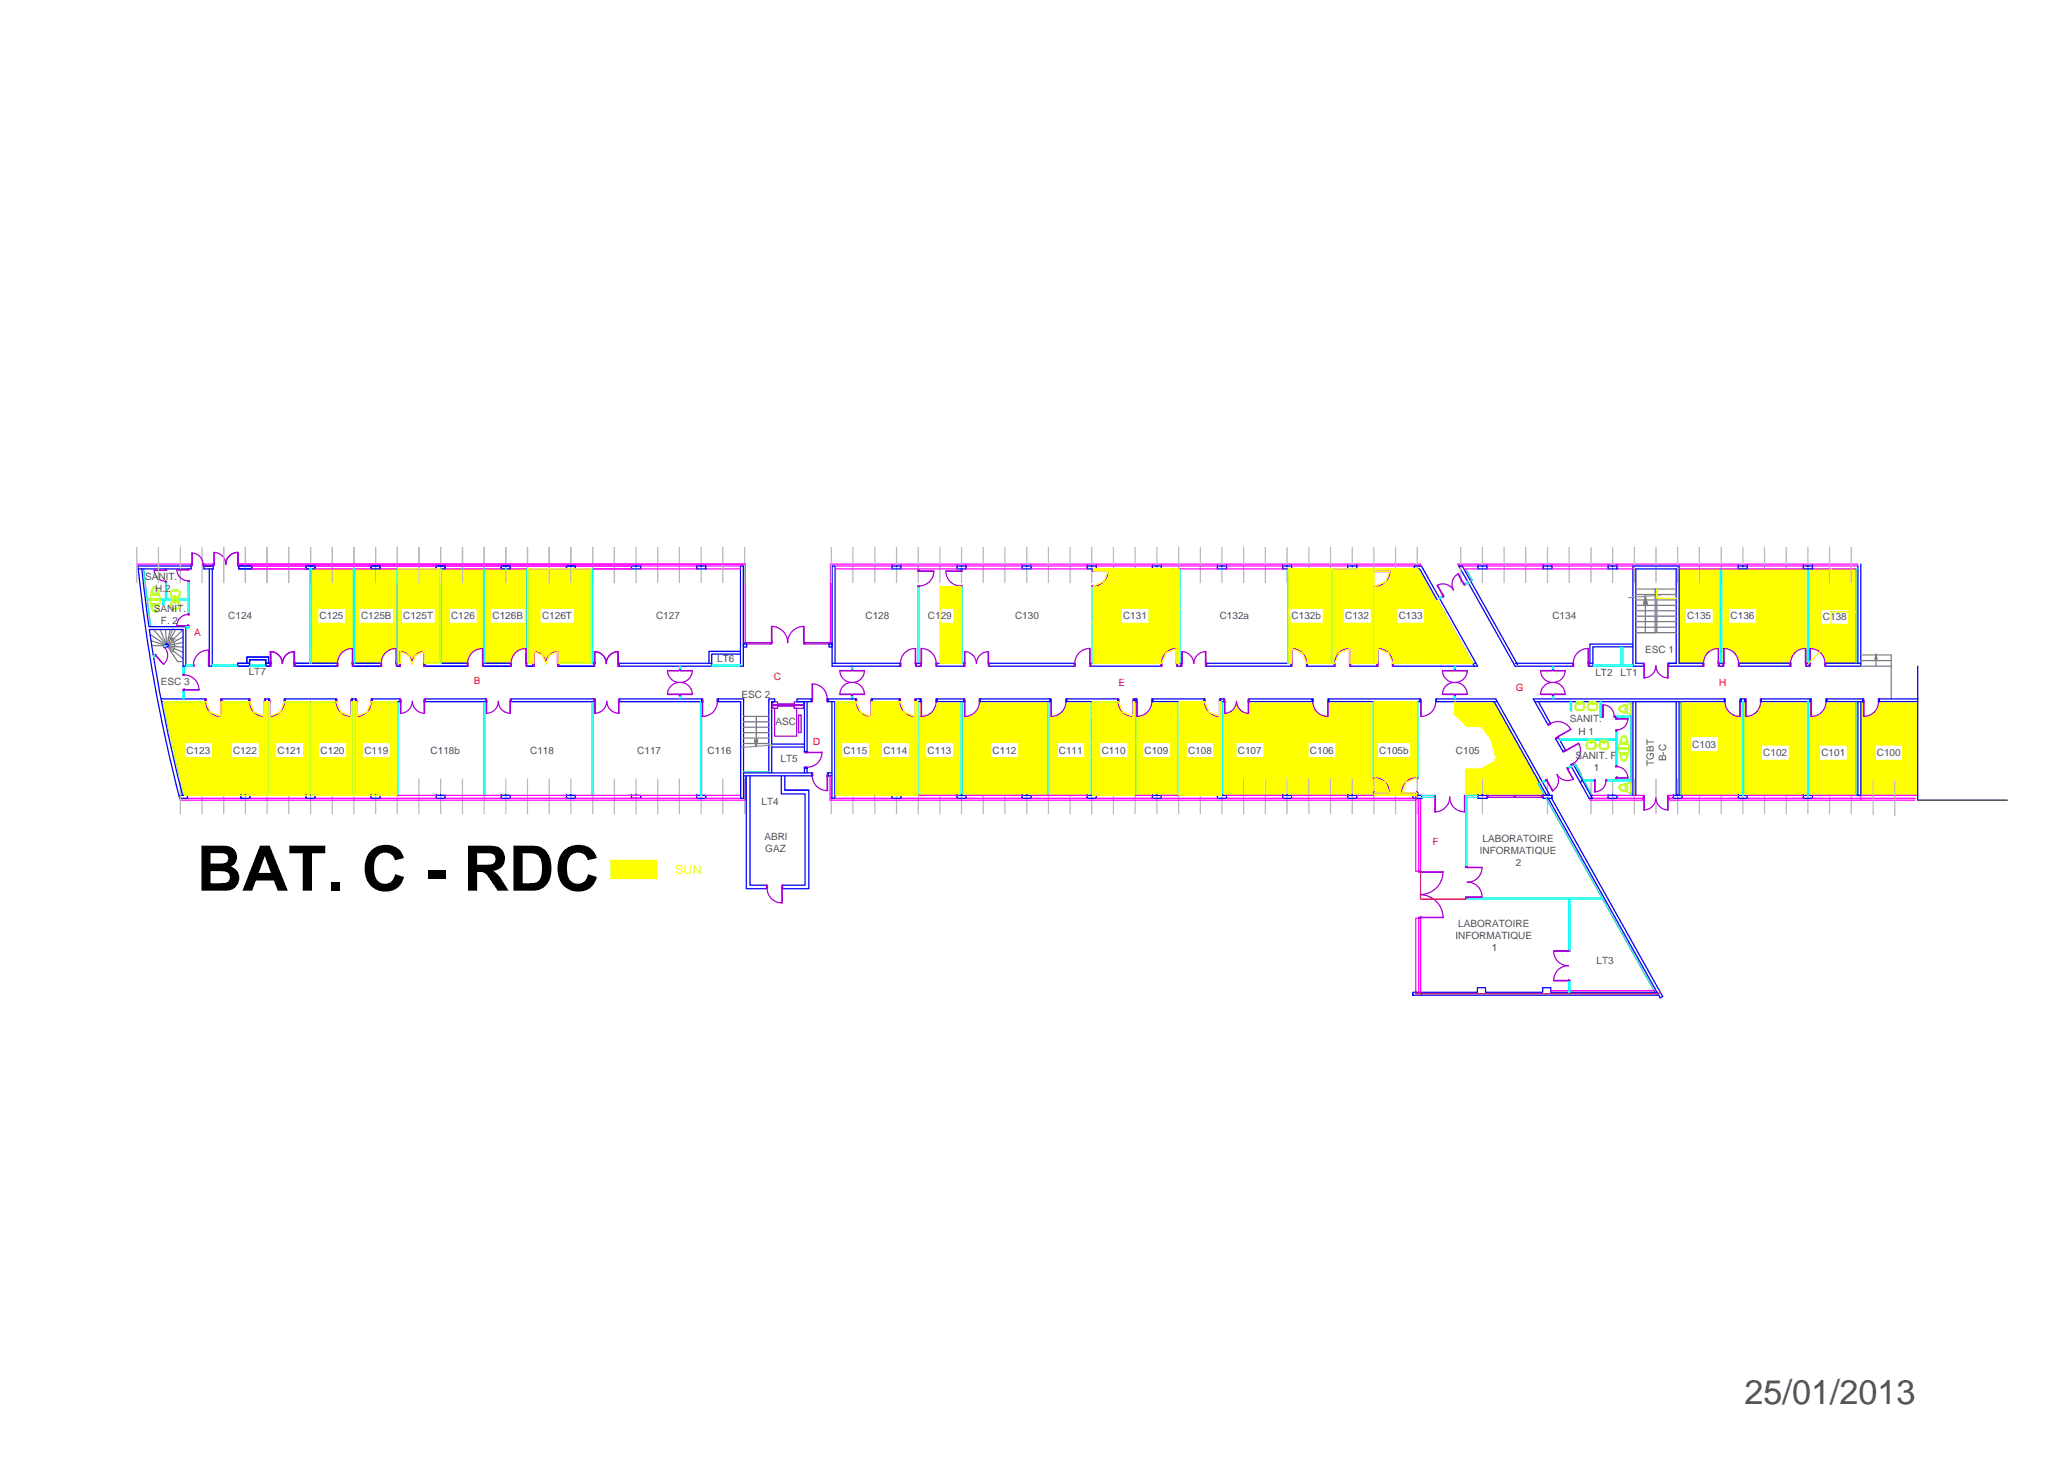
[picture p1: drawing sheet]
<svg xmlns="http://www.w3.org/2000/svg" width="420mm" height="297mm" viewBox="0 0 420 297" stroke-linecap="round" stroke-linejoin="round" font-family="sans-serif">
<defs><g id="words">
<text font-size="12.8" x="40" y="181">BAT. C - RDC</text>
<text font-size="6.9" fill="#545454" x="354.4" y="285.2">25/01/2013</text>
<text font-size="2.5" fill="#ff0" x="137.1" y="177.5">SUN</text>
<g font-size="2" fill="#545454">
<text x="29.5" y="117.8">SANIT.</text>
<text x="31.3" y="124.3">SANIT.</text>
<text x="31.5" y="120.3">H.2</text>
<text x="46.4" y="125.8">C124</text>
<text x="64.9" y="125.8">C125</text>
<text x="73.3" y="125.8">C125B</text>
<text x="81.9" y="125.8">C125T</text>
<text x="91.6" y="125.8">C126</text>
<text x="100.1" y="125.8">C126B</text>
<text x="110.1" y="125.8">C126T</text>
<text x="133.3" y="125.8">C127</text>
<text x="175.8" y="125.8">C128</text>
<text x="188.5" y="125.8">C129</text>
<text x="206.2" y="125.8">C130</text>
<text x="228.2" y="125.8">C131</text>
<text x="247.8" y="125.8">C132a</text>
<text x="262.4" y="125.8">C132b</text>
<text x="273.3" y="125.8">C132</text>
<text x="284.2" y="125.8">C133</text>
<text x="315.4" y="125.8">C134</text>
<text x="342.8" y="125.8">C135</text>
<text x="351.6" y="125.8">C136</text>
<text x="32.7" y="126.8">F. 2</text>
<text x="370.4" y="126">C138</text>
<text x="50.5" y="137.2">LT7</text>
<text x="145.7" y="134.6">LT6</text>
<text x="324.1" y="137.3">LT2</text>
<text x="329.3" y="137.3">LT1</text>
<text x="334.2" y="132.7">ESC 1</text>
<text x="32.7" y="139.1">ESC 3</text>
<text x="150.7" y="141.7">ESC 2</text>
<text x="157.6" y="147.3">ASC</text>
<text x="318.9" y="146.8">SANIT.</text>
<text x="320.7" y="149.2">H 1</text>
<text x="37.9" y="153.1">C123</text>
<text x="47.4" y="153.1">C122</text>
<text x="56.4" y="153.1">C121</text>
<text x="65.1" y="153.1">C120</text>
<text x="74" y="153.1">C119</text>
<text x="87.5" y="153.1">C118b</text>
<text x="107.7" y="153.1">C118</text>
<text x="129.5" y="153.1">C117</text>
<text x="143.7" y="153.1">C116</text>
<text x="158.6" y="154.8">LT5</text>
<text x="171.4" y="153.1">C115</text>
<text x="179.5" y="153.1">C114</text>
<text x="188.5" y="153.1">C113</text>
<text x="201.7" y="153.1">C112</text>
<text x="215.1" y="153.1">C111</text>
<text x="223.8" y="153.1">C110</text>
<text x="232.5" y="153.1">C109</text>
<text x="241.4" y="153.1">C108</text>
<text x="251.5" y="153.1">C107</text>
<text x="266.1" y="153.1">C106</text>
<text x="280.2" y="153.1">C105b</text>
<text x="295.8" y="153.1">C105</text>
<text x="320.1" y="154.1">SANIT. F</text>
<text x="336" y="155.6" transform="rotate(-90 336 155.6)">TGBT</text>
<text x="338.5" y="154.7" transform="rotate(-90 338.5 154.7)">B-C</text>
<text x="343.8" y="151.9">C103</text>
<text x="358.3" y="153.6">C102</text>
<text x="370.1" y="153.6">C101</text>
<text x="381.3" y="153.6">C100</text>
<text x="323.8" y="156.6">1</text>
<text x="154.7" y="163.6">LT4</text>
<text x="155.3" y="170.7">ABRI</text>
<text x="155.5" y="173.2">GAZ</text>
<text x="300.6" y="173.5">INFORMATIQUE</text>
<text x="301.2" y="171">LABORATOIRE</text>
<text x="308" y="175.9">2</text>
<text x="295.7" y="190.8">INFORMATIQUE</text>
<text x="296.3" y="188.3">LABORATOIRE</text>
<text x="303.1" y="193.2">1</text>
<text x="324.4" y="195.9">LT3</text>
</g>
<g font-size="2" fill="#f00">
<text x="39.5" y="129.2">A</text>
<text x="96.3" y="139">B</text>
<text x="157.3" y="138.1">C</text>
<text x="227.2" y="139.4">E</text>
<text x="308" y="140.3">G</text>
<text x="349.3" y="139.4">H</text>
<text x="165.2" y="151.3">D</text>
<text x="291" y="171.8">F</text>
</g>
</g></defs>
<!-- layer: BA_STRUCTURE -->
<g fill="none" stroke="#00f" stroke-width=".25">
<path d="M28.1 115.6h10.7v-.6h-10.8a315.7 315.7 0 0 0 8.5 47.2h1.6v-.6h-1.7M28.8 115.6l1.5 11.7M41.4 115h1.9v.6h-1.9zM42.5 115.6v19.8h.6v-19.8M48.5 115h2.7v.6h-2.7zM62.2 115h1.8v.6h-1.8zM62.2 115h.1M62.2 115.6h.1M64 115.6h.1M64 115h.1M75.4 115h1.8v.6h-1.8zM75.4 115h.1"/>
<path d="M75.4 115.6h.1M77.2 115.6h.1M77.2 115h.1M88.6 115h1.9v.6h-1.9zM88.6 115h.1M88.6 115.6h.1M90.5 115.6h.1M90.5 115h.1M101.8 115h1.9v.6h-1.9zM101.8 115h.1M101.8 115.6h.1M103.7 115.6h.1"/>
<path d="M103.7 115h.1M115.1 115h1.8v.6h-1.8zM115.1 115h.1M115.1 115.6h.1M116.9 115.6h.1M116.9 115h.1M128.3 115h1.9v.6h-1.9zM128.3 115h.1M128.3 115.6h.1M130.2 115.6h.1M130.2 115h.1M141.5 115h1.9v.6h-1.9z"/>
<path d="M141.5 115h.1M141.5 115.6h.1M143.4 115.6h.1M143.4 115h.1M150.4 115h.6v20.4h-.6zM181.2 115h1.8v.6h-1.8zM181.2 115h.1M181.2 115.6h.1M183 115.6h.1M183 115h.1M194.4 115h1.9v.6h-1.9zM194.4 115h.1"/>
<path d="M194.4 115.6h.1M196.3 115.6h.1M196.3 115h.1M207.7 115h1.8v.6h-1.8zM207.7 115h.1M207.7 115.6h.1M209.5 115.6h.1M209.5 115h.1M220.9 115h1.8v.6h-1.8zM220.9 115h.1M220.9 115.6h.1M222.7 115.6h.1"/>
<path d="M222.7 115h.1M234.1 115h1.9v.6h-1.9zM234.1 115h.1M234.1 115.6h.1M236 115.6h.1M236 115h.1M247.3 115h1.9v.6h-1.9zM247.3 115h.1M247.3 115.6h.1M249.2 115.6h.1M249.2 115h.1M260.6 115h1.8v.6h-1.8z"/>
<path d="M260.6 115h.1M260.6 115.6h.1M262.4 115.6h.1M262.4 115h.1M273.8 115h1.9v.6h-1.9zM273.8 115h.1M273.8 115.6h.1M275.7 115.6h.1M275.7 115h.1M300.3 115h1.8v.6h-1.8zM300.3 115h.1M300.3 115.6h.1"/>
<path d="M302.1 115.6h.1M302.1 115h.1M313.5 115h1.8v.6h-1.8zM313.5 115h.1M313.5 115.6h.1M315.3 115.6h.1M315.3 115h.1M326.7 115h1.8v.6h-1.8zM326.7 115h.1M326.7 115.6h.1M328.5 115.6h.1M328.5 115h.1"/>
<path d="M353.2 115h1.8v.6h-1.8zM353.2 115h.1M353.2 115.6h.1M355 115.6h.1M355 115h.1M366.4 115h1.8v.6h-1.8zM366.4 115h.1M366.4 115.6h.1M368.2 115.6h.1M368.2 115h.1M377.5 115v19.8M378.1 114.6v20.8h-7.2v-.6h7.2"/>
<path d="M30.3 127.3h7.4v8.1h-.5v-7.5h-6.8M30.3 127.9a314.9 314.9 0 0 0 6.8 33.7M50.2 134.8v-1.3h4.4v1.3M50.7 134.8h-2.4v.6h2.4v-1.4h3.3v1.4h.8v-.6h-.8M68.5 134.8h-8.5v.6h8.5M71.8 135.4h5.6M71.8 134.8h5.6M80.7 134.8h.5v.6h-.5M94.9 134.8h-8.6v.6h8.6M98.2 135.4h5.5M98.2 134.8h5.5M107 135.4h1.3v-.6v.6z"/>
<path d="M107 134.8h1.3M113.5 134.8h7.1v.6h-7.1zM125.8 134.8v.6M150.4 132.9h-5.8v2.5h-18.8v-.6h18.8M150.4 132.3h-6.4v2.5M151 130.8h.7v.7h-.7zM168.4 130.8h.7v.7h-.7zM169.1 134.8h13.8v.6h-13.8v-20.4h.6v19.8M186.2 134.8h.8v.6h-.8zM190.3 134.8h5.5v.6h-5.5zM201 134.8h17.3v.6h-17.3zM221.6 134.8h14.3v.6h-14.3z"/>
<path d="M239.2 134.8h.8v.6h-.8zM245.1 134.8h17.2v.6h-17.2zM265.6 134.8h5.5v.6h-5.5zM274.4 134.8h5.4v.6h-5.4zM299.9 134.8h-16.8v.6h17.1l-11.4-20.4h-1.5v.6h1.1l11.1 19.8M307.8 134.8h11.8v.6h-11.8l-11.4-20.4h.7l11.2 20.1M331.8 131.4h-8.2v4h-.7v-.6h.7M331.8 130.9h-8.8v3.9M333.9 135.4h-2.1v-20.4h9.4v19.8h4.8v.6h-7M333.9 134.8h-1.6v-19.2h8.3v19.2h-1.6M349.3 134.8h.8v.6h-.8zM353.4 134.8h10.3v.6h-10.3z"/>
<path d="M367 134.8h.6v.6h-.6zM389.6 135.4v27.2M32.8 142h8.9M41.7 142v.6v-.3M41.7 142v.6h-8.9M45 142v.6v-.3M45 142h5.6M45 142v.6h5.6v-.6M50.6 142v.6v-.3M53.9 142v.6v-.3M53.9 142h.7M53.9 142v.6h.7v-.6"/>
<path d="M54.6 142v.6v-.3M57.9 142v.6v-.3M57.9 142h10.3M57.9 142v.6h10.3v-.6M68.2 142v.6v-.3M71.5 142v.6v-.3M71.5 142h.7M71.5 142v.6h.7v-.6M72.2 142v.6h-.2M72.2 142v.6v-.3M75.6 142h5.6v.6h-5.6zM75.6 142v.6v-.3"/>
<path d="M86.4 142h12.3v.6h-12.3zM103.8 142h16.9v.6h-16.9zM125.9 142h16.7v.6h-16.7zM142.6 142v.6v-.3M145.9 142v.6v-.3M145.9 142h5.2v20.2h-.6v-19.6h-4.6zM151.1 157h13.9M151.6 157.6v23h4.1M152.4 157.6v22.2h3.3M158.7 157.6v3.7h4.9v18.5h-4.6M159.5 157.6v2.9h4.8v20.1h-5.3M161.9 142h3v.6h-3z"/>
<path d="M163.4 151.2h-6.6v-8.6h.6v-.6h-1.2v15M163.4 152.7h.6h-.3M163.4 156h.6h-.3M163.4 151.8h-6.6v5.2M163.4 142.6v10.1M163.4 156v1M163.4 156h.6v1M164 142.6v10.1h-.6M164.9 142.3v-.3v.6M165 157v.6v-.2M165 157v.6h-13.9M168.2 142.3v-.3v.6"/>
<path d="M168.3 157.4v.2v-.6v.6M169 157h-.7v.6h.7M169 142.6v19.6h.6v-19.6M173.8 142v.6v-.3M173.8 142h-5.6v.6M173.8 142v.6h-5.6M177.2 142h5.5v.6h-5.5zM177.2 142v.6v-.3M182.7 142v.6v-.3M186 142h1v.6h-1zM186 142v.6v-.3M187 142v.6v-.3"/>
<path d="M187 142v.6M190.3 142h5.5v.6h-5.5zM190.3 142.3v.3v-.6v.6M195.8 142.3v.3v-.6v.6M199.1 142h14.3v.6h-14.3zM199.1 142.3v.3v-.6v.6M213.4 142.3v.3v-.6v.6M216.7 142h10.4v.6h-10.4zM216.7 142v.6v-.3M227.1 142v.6v-.3M230.4 142v.6v-.3M230.8 142.3v.3v-.6v.6v-.6h-.4v.6h.3"/>
<path d="M234.2 142h10.5v.6h-10.5zM234.2 142.3v.3v-.6v.6M244.7 142v.6v-.3M248 142h.7v.6h-.7zM248 142v.6v-.3M253.8 142h12.8v.6h-12.8zM266.6 142.3v.3v-.6v.6M269.9 142h18.6v.6h-18.6zM269.9 142.3v.3v-.6v.6M288.5 142.3v.3v-.6v.6M291.8 142.3v.3v-.6v.6M303.6 142.6l10.6 19"/>
<path d="M304.2 142.6h-12.4v-.6h12.1l11 19.6M316.1 150.1l.5-.3 1.4 2.6-.5 .3zM319.1 155.5l.5-.2 3.9 6.9h-.6zM321.5 158.5l-.4 .5M331.8 142.6v19M332.3 142.6v19M340.6 142.6v19M341.2 142.6v19M350.4 142v.6v-.3M350.4 142h-38.9l3 5.2 .5-.2-2.5-4.4M350.4 142v.6h-38.5M353.7 142h.8v.6"/>
<path d="M353.7 142v.6v-.3M353.7 142v.6h.8M354.5 142.3v.3v-.6v.6M357.8 142h10v.6h-10zM357.8 142.3v.3v-.6v.6M367.8 142.3v.3v-.6v.6M371.1 142h7.4v.6h-7.4zM371.1 142.3v.3v-.6v.6M377.5 142.6v19M378.1 142.6v19M378.5 142v.6v-.3M381.8 142v.6h7.8"/>
<path d="M389.6 142h-7.8v.6v-.3M48.9 161.6h1.9v.6h-1.9zM48.9 161.6h.1M48.9 162.2h.1M49.9 161.6h.1M50.8 162.2h.1M62.2 161.6h1.8v.6h-1.8zM62.2 161.6h.1M62.2 162.2h.1M63.1 161.6h.1M64 162.2h.1M75.4 161.6h1.8v.6h-1.8z"/>
<path d="M75.4 161.6h.1M75.4 162.2h.1M76.3 161.6h.1M77.2 162.2h.1M88.6 161.6h1.9v.6h-1.9zM88.6 161.6h.1M88.6 162.2h.1M89.5 161.6h.1M90.5 162.2h.1M101.8 161.6h1.9v.6h-1.9zM101.8 161.6h.1M101.8 162.2h.1"/>
<path d="M102.8 161.6h.1M103.7 162.2h.1M115.1 161.6h1.8v.6h-1.8zM115.1 161.6h.1M115.1 162.2h.1M116 161.6h.1M116.9 162.2h.1M128.3 161.6h1.9v.6h-1.9zM128.3 161.6h.1M128.3 162.2h.1M129.2 161.6h.1M130.2 162.2h.1"/>
<path d="M141.5 161.6h1.9v.6h-1.9zM141.5 161.6h.1M141.5 162.2h.1M142.4 161.6h.1M143.4 162.2h.1M159.5 160.5h4.8M181.2 161.6h1.8v.6h-1.8zM181.2 161.6h.1M181.2 162.2h.1M182.1 161.6h.1M183 162.2h.1M194.4 161.6h1.9v.6h-1.9z"/>
<path d="M194.4 161.6h.1M194.4 162.2h.1M195.4 161.6h.1M196.3 162.2h.1M207.7 161.6h1.8v.6h-1.8zM207.7 161.6h.1M207.7 162.2h.1M208.6 161.6h.1M209.5 162.2h.1M220.9 161.6h1.8v.6h-1.8zM220.9 161.6h.1M220.9 162.2h.1"/>
<path d="M221.8 161.6h.1M222.7 162.2h.1M234.1 161.6h1.9v.6h-1.9zM234.1 161.6h.1M234.1 162.2h.1M235.1 161.6h.1M236 162.2h.1M247.3 161.6h1.9v.6h-1.9zM247.3 161.6h.1M247.3 162.2h.1M248.3 161.6h.1M249.2 162.2h.1"/>
<path d="M260.6 161.6h1.8v.6h-1.8zM260.6 161.6h.1M260.6 162.2h.1M261.5 161.6h.1M262.4 162.2h.1M273.8 161.6h1.9v.6h-1.9zM273.8 161.6h.1M273.8 162.2h.1M274.7 161.6h.1M275.7 162.2h.1M287 161.6h1.9v.6h-1.9zM287 161.6h.1"/>
<path d="M287 162.2h.1M287.9 161.6h.1M288.9 162.2h.1M300.3 161.6h1.8v.6h-1.8zM300.3 161.6h.1M300.3 162.2h.1M301.2 161.6h.1M302.1 162.2h.1M313.5 161.6h1.8v.6h-1.8zM313.5 161.6h.1M313.5 162.2h.1M314.4 161.6h.1"/>
<path d="M314.6 162.2l22.7 40.5 .5-.2-22.6-40.3M315.3 162.2h.1M323.2 161.6h.3M326.7 161.6h1.8v.6h-1.8zM326.7 161.6h.1M326.7 162.2h.1M327.6 161.6h.1M328.5 162.2h.1M340 161.6h1.8v.6h-1.8zM340 161.6h.1M340 162.2h.1M340.9 161.6h.1"/>
<path d="M341.8 162.2h.1M353.2 161.6h1.8v.6h-1.8zM353.2 161.6h.1M353.2 162.2h.1M354.1 161.6h.1M355 162.2h.1M366.4 161.6h1.8v.6h-1.8zM366.4 161.6h.1M366.4 162.2h.1M367.3 161.6h.1M368.2 162.2h.1M377.4 161.6h.6"/>
<path d="M287 201.6h1.9v.6h-1.9zM288.9 201.6h11.3v-.9h1.6v.9h11.6v-.9h1.7v.9h21.6M288.9 202.2h48.1M318.7 200.7v.9"/>
<circle cx="33.9" cy="131.1" r=".32"/>
</g>
<!-- layer: SUN -->
<g fill="#ff0" stroke="#ff0" stroke-width=".2">
<path d="M301 156.3l3.1-1.9 2.6 1.9z"/>
<path d="M279.2 158l.6 .1z"/>
<path d="M239.6 142.6h5.2z"/>
<path d="M280.6 158.3h5.9z"/>
<path d="M282 159.8h3.1z"/>
<path d="M369.6 132.4h.2z"/>
<path d="M367.4 131.8h.3v2.7z"/>
<path d="M291.7 122.2l.3-.1 .2 .1z"/>
<path d="M82.5 132.7h2.4z"/>
<path d="M295.6 142.6v2.5h9.4zM295.6 142.6h8l1.4 2.5z"/>
<path d="M295.6 145.1l2.5 2.5h8.3zM295.6 145.1h9.4l1.4 2.5z"/>
<path d="M301 147.6l1.9 2.4h4.8zM301 147.6h5.4l1.3 2.4z"/>
<path d="M302.9 150l1.2 4.4h6.1zM302.9 150h4.8l2.5 4.4z"/>
<path d="M304.1 154.4l2.6 1.9h4.6zM304.1 154.4h6.1l1.1 1.9z"/>
<path d="M306.7 156.3l2.6 1.8h3zM306.7 156.3h4.6l1 1.8z"/>
<path d="M297.8 156.3v1.8h11.5zM297.8 156.3h8.9l2.6 1.8z"/>
<path d="M309.3 158.1l.6 1h2.9zM309.3 158.1h3l.5 1z"/>
<path d="M309.9 159.1l.1 .2h2.5zM309.9 159.1h2.9l-.3 .2z"/>
<path d="M297.8 158.1v1.2h12.2zM297.8 158.1h11.5l.7 1.2z"/>
<path d="M310 159.3l1.3 2.3h2.5zM310 159.3h2.5l1.3 2.3z"/>
<path d="M297.8 159.3v2.3h13.5zM297.8 159.3h12.2l1.3 2.3z"/>
<path d="M253.7 142.6h13.1zM253.7 142.6h13.1z"/>
<path d="M248.4 142.6h.4zM248.4 142.6h.4z"/>
<path d="M251.1 143.1h.2zM251.1 143.1h.2zM251.2 142.6l-.1 .5h.2zM251.2 142.6l.1 .5z"/>
<path d="M253.7 142.6v.7h13.2zM253.7 142.6h13.1l.1 .7z"/>
<path d="M250.9 143.7h.7zM250.9 143.7h.7zM251.1 143.1l-.2 .6h.7zM251.1 143.1h.2l.3 .6z"/>
<path d="M253.7 143.3v.6h13.4zM253.7 143.3h13.2l.2 .6z"/>
<path d="M250.5 144.2h1.5zM250.5 144.2h1.5zM250.9 143.7l-.4 .5h1.5zM250.9 143.7h.7l.4 .5z"/>
<path d="M253.7 143.9v.6h13.7zM253.7 143.9h13.4l.3 .6z"/>
<path d="M250 144.6h2.5zM250 144.6h2.5zM250 144.6h2.5l-2-.4zM250.5 144.2h1.5l.5 .4z"/>
<path d="M249.4 144.9h3.7zM249.4 144.9h3.7zM249.4 144.9h3.7l-3.1-.3zM250 144.6h2.5l.6 .3z"/>
<path d="M253.7 145h14.3zM253.7 145h14.3zM253.7 144.5v.5h14.3zM253.7 144.5h13.7l.6 .5z"/>
<path d="M248.8 145h4.9zM249.4 144.9l4.3 .1z"/>
<path d="M248.8 145h19.2zM248.8 145h19.2z"/>
<path d="M248.4 142.6v2.4h.4zM248.4 142.6h.4v2.4z"/>
<path d="M248.4 145v.3h20.1zM248.4 145h19.6l.5 .3z"/>
<path d="M248.4 145.3v.2h20.7zM248.4 145.3h20.1l.6 .2z"/>
<path d="M269.8 142.6v3h9.2zM269.8 142.6h9.2v3z"/>
<path d="M248.4 145.5l21.4 .1zM248.4 145.5l21.4 .1z"/>
<path d="M248.4 145.6v5.3h30.6zM248.4 145.6h30.6v5.3z"/>
<path d="M248.4 150.9v3h2.7zM248.4 150.9h2.7v3z"/>
<path d="M256.8 150.9v3h9zM256.8 150.9h9v3z"/>
<path d="M271.4 150.9v3h7.6zM271.4 150.9h7.6v3z"/>
<path d="M248.4 153.9v4h30.6zM248.4 153.9h30.6v4z"/>
<path d="M248.4 157.9v.2h30.6zM248.4 157.9h30.6v.2z"/>
<path d="M248.4 158.1h31.5zM248.4 158.1h31.5z"/>
<path d="M248.4 158.1v.2h32zM248.4 158.1h31.5l.5 .2z"/>
<path d="M279.1 158.3h1.4zM279.1 158.3h1.4z"/>
<path d="M279.1 158.3v.4h2zM279.1 158.3h1.4l.6 .4z"/>
<path d="M279.1 158.7v.4h2.5zM279.1 158.7h2l.5 .4z"/>
<path d="M279.1 159.1v.6h2.9zM279.1 159.1h2.5l.4 .6z"/>
<path d="M279.1 159.7v.7h3.1zM279.1 159.7h2.9l.2 .7z"/>
<path d="M279.1 160.4v.7h3.2zM279.1 160.4h3.1l.1 .7z"/>
<path d="M279.1 161.1h.2zM279.1 161.1h.2z"/>
<path d="M248.4 158.3v2.8h30.6zM248.4 158.3h30.7l-.1 2.8z"/>
<path d="M248.4 161.1v.1h30.6zM248.4 161.1h30.6v.1z"/>
<path d="M248.4 161.2v.4h30.6zM248.4 161.2h30.6v.4z"/>
<path d="M63.2 142.6v.6h5.2zM63.2 142.6h5.2v.6z"/>
<path d="M45.6 142.6v.6h5.2zM45.6 142.6h5.1l.1 .6z"/>
<path d="M33.2 142.6l.1 .6h8.6zM33.2 142.6h8.7v.6z"/>
<path d="M75.4 142.6v.6h5.2zM75.4 142.6h5.2v.6z"/>
<path d="M57.8 142.6l-.1 .6h5.2zM57.8 142.6h5.1v.6z"/>
<path d="M63.2 143.2v.7h5.5zM63.2 143.2h5.2l.3 .7z"/>
<path d="M45.6 143.2v.7h5.4zM45.6 143.2h5.2l.2 .7z"/>
<path d="M33.3 143.2l.2 .7h8.6zM33.3 143.2h8.6l.2 .7z"/>
<path d="M75.4 143.2l-.3 .7h5.5zM75.4 143.2h5.2v.7z"/>
<path d="M57.7 143.2l-.2 .7h5.4zM57.7 143.2h5.2v.7z"/>
<path d="M63.2 143.9v.6h5.8zM63.2 143.9h5.5l.3 .6z"/>
<path d="M45.6 143.9v.6h5.8zM45.6 143.9h5.4l.4 .6z"/>
<path d="M33.5 143.9l.1 .6h8.9zM33.5 143.9h8.6l.4 .6z"/>
<path d="M75.1 143.9l-.3 .6h5.8zM75.1 143.9h5.5v.6z"/>
<path d="M57.5 143.9l-.4 .6h5.8zM57.5 143.9h5.4v.6z"/>
<path d="M74.3 144.9h6.3l-5.8-.4zM74.8 144.5h5.8v.4z"/>
<path d="M63.2 144.5v.4h6.3zM63.2 144.5h5.8l.5 .4z"/>
<path d="M56.6 144.9h6.3l-5.8-.4zM57.1 144.5h5.8v.4z"/>
<path d="M45.6 144.5v.4h6.3zM45.6 144.5h5.8l.5 .4z"/>
<path d="M33.6 144.5l.1 .4h9.3zM33.6 144.5h8.9l.5 .4z"/>
<path d="M73.7 145.3h6.9l-6.3-.4zM74.3 144.9h6.3v.4z"/>
<path d="M63.2 144.9v.4h6.9zM63.2 144.9h6.3l.6 .4z"/>
<path d="M56.1 145.3h6.8l-6.3-.4zM56.6 144.9h6.3v.4z"/>
<path d="M45.6 144.9v.4h6.9zM45.6 144.9h6.3l.6 .4z"/>
<path d="M33.7 144.9l.1 .4h9.8zM33.7 144.9h9.3l.6 .4z"/>
<path d="M73.1 145.5h7.5l-6.9-.2zM73.7 145.3h6.9v.2z"/>
<path d="M63.2 145.3v.2h7.5zM63.2 145.3h6.9l.6 .2z"/>
<path d="M55.4 145.5h7.5l-6.8-.2zM56.1 145.3h6.8v.2z"/>
<path d="M54.4 142.6v2.9h.3zM54.4 142.6h.3v2.9z"/>
<path d="M53.8 142.6v2.9h.3zM53.8 142.6h.3v2.9z"/>
<path d="M45.6 145.3v.2h7.5zM45.6 145.3h6.9l.6 .2z"/>
<path d="M44.9 142.6v2.9h.4zM44.9 142.6h.4v2.9z"/>
<path d="M33.8 145.3l.1 .2h10.3zM33.8 145.3h9.8l.6 .2z"/>
<path d="M72.4 145.6h8.2zM73.1 145.5l7.5 .1z"/>
<path d="M72 142.6v3h.4zM72 142.6h.4v3z"/>
<path d="M71.4 142.6v3h.4zM71.4 142.6h.4v3z"/>
<path d="M63.2 145.5l8.2 .1zM63.2 145.5l8.2 .1z"/>
<path d="M54.7 145.6h8.2zM55.4 145.5l7.5 .1z"/>
<path d="M54.4 145.5l.3 .1zM54.4 145.5l.3 .1z"/>
<path d="M53.8 145.5l.3 .1zM53.8 145.5l.3 .1z"/>
<path d="M45.6 145.5l8.2 .1zM45.6 145.5l8.2 .1z"/>
<path d="M44.9 145.5l.4 .1zM44.9 145.5l.4 .1z"/>
<path d="M33.9 145.5l11 .1zM33.9 145.5l11 .1z"/>
<path d="M33.9 145.6l1.1 5.3h10.3zM33.9 145.6h11.4v5.3z"/>
<path d="M72 145.6v5.3h8.6zM72 145.6h8.6v5.3z"/>
<path d="M63.2 145.6v5.3h8.6zM63.2 145.6h8.6v5.3z"/>
<path d="M54.4 145.6v5.3h8.5zM54.4 145.6h8.5v5.3z"/>
<path d="M45.6 145.6v5.3h8.5zM45.6 145.6h8.5v5.3z"/>
<path d="M35 150.9l.2 1.2h2.3zM35 150.9h2.5v1.2z"/>
<path d="M35.2 152.1l.4 1.8h1.9zM35.2 152.1h2.3v1.8z"/>
<path d="M43.2 150.9v3h2.1zM43.2 150.9h2.1v3z"/>
<path d="M72 150.9v3h1.6zM72 150.9h1.6v3z"/>
<path d="M79.3 150.9v3h1.3zM79.3 150.9h1.3v3z"/>
<path d="M63.2 150.9v3h1.6zM63.2 150.9h1.6v3z"/>
<path d="M70.4 150.9v3h1.4zM70.4 150.9h1.4v3z"/>
<path d="M54.4 150.9v3h1.6zM54.4 150.9h1.6v3z"/>
<path d="M61.7 150.9v3h1.2zM61.7 150.9h1.2v3z"/>
<path d="M45.6 150.9v3h1.4zM45.6 150.9h1.4v3z"/>
<path d="M52.6 150.9v3h1.5zM52.6 150.9h1.5v3z"/>
<path d="M72 153.9v7.7h8.6zM72 153.9h8.6v7.7z"/>
<path d="M63.2 153.9v7.7h8.6zM63.2 153.9h8.6v7.7z"/>
<path d="M54.4 153.9v7.7h8.5zM54.4 153.9h8.5v7.7z"/>
<path d="M45.6 153.9v7.7h8.5zM45.6 153.9h8.5v7.7z"/>
<path d="M35.6 153.9l1.9 7.7h7.8zM35.6 153.9h9.7v7.7z"/>
<path d="M190.2 142.6l-.1 .6h5.1zM190.2 142.6h5v.6z"/>
<path d="M190.1 143.2l-.2 .7h5.3zM190.1 143.2h5.1v.7z"/>
<path d="M189.9 143.9l-.3 .6h5.6zM189.9 143.9h5.3v.6z"/>
<path d="M189 144.9h6.2l-5.6-.4zM189.6 144.5h5.6v.4z"/>
<path d="M188.5 145.3h6.7l-6.2-.4zM189 144.9h6.2v.4z"/>
<path d="M187.8 145.5h7.4l-6.7-.2zM188.5 145.3h6.7v.2z"/>
<path d="M187.1 145.6h8.1zM187.8 145.5l7.4 .1z"/>
<path d="M186.7 142.6v3h.4zM186.7 142.6h.4v3z"/>
<path d="M186.7 145.6v5.3h8.5zM186.7 145.6h8.5v5.3z"/>
<path d="M186.7 150.9v3h1.4zM186.7 150.9h1.4v3z"/>
<path d="M193.7 150.9v3h1.5zM193.7 150.9h1.5v3z"/>
<path d="M186.7 153.9v7.7h8.5zM186.7 153.9h8.5v7.7z"/>
<path d="M195.5 142.6h.4zM195.5 142.6h.4z"/>
<path d="M199 142.6v.6h13.9zM199 142.6h13.9v.6z"/>
<path d="M199 143.2l-.3 .7h14.2zM199 143.2h13.9v.7z"/>
<path d="M198.7 143.9l-.3 .6h14.5zM198.7 143.9h14.2v.6z"/>
<path d="M197.9 144.9h15l-14.5-.4zM198.4 144.5h14.5v.4z"/>
<path d="M197.3 145.3h15.6l-15-.4zM197.9 144.9h15v.4z"/>
<path d="M196.6 145.5h16.3l-15.6-.2zM197.3 145.3h15.6v.2z"/>
<path d="M195.9 145.6h17zM196.6 145.5l16.3 .1z"/>
<path d="M195.5 142.6v3h.4zM195.5 142.6h.4v3z"/>
<path d="M195.5 145.6v5.3h17.4zM195.5 145.6h17.4v5.3z"/>
<path d="M195.5 150.9v3h5.8zM195.5 150.9h5.8v3z"/>
<path d="M207 150.9v3h5.9zM207 150.9h5.9v3z"/>
<path d="M195.5 153.9v7.7h17.4zM195.5 153.9h17.4v7.7z"/>
<path d="M234 142.6v.6h5.3zM234 142.6h5.3v.6z"/>
<path d="M216.6 142.6l-.1 .6h5.2zM216.6 142.6h5.1v.6z"/>
<path d="M234 143.2l-.2 .7h5.5zM234 143.2h5.3v.7z"/>
<path d="M216.5 143.2l-.2 .7h5.4zM216.5 143.2h5.2v.7z"/>
<path d="M233.8 143.9l-.4 .6h5.9zM233.8 143.9h5.5v.6z"/>
<path d="M216.3 143.9l-.4 .6h5.8zM216.3 143.9h5.4v.6z"/>
<path d="M232.9 144.9h6.4l-5.9-.4zM233.4 144.5h5.9v.4z"/>
<path d="M215.4 144.9h6.3l-5.8-.4zM215.9 144.5h5.8v.4z"/>
<path d="M232.3 145.3h7l-6.4-.4zM232.9 144.9h6.4v.4z"/>
<path d="M214.9 145.3h6.8l-6.3-.4zM215.4 144.9h6.3v.4z"/>
<path d="M231.6 145.5h7.7l-7-.2zM232.3 145.3h7v.2z"/>
<path d="M230.7 142.6v2.9h.3zM230.7 142.6h.3v2.9z"/>
<path d="M214.2 145.5h7.5l-6.8-.2zM214.9 145.3h6.8v.2z"/>
<path d="M231 145.6h8.3zM231.6 145.5l7.7 .1z"/>
<path d="M230.7 145.5l.3 .1zM230.7 145.5l.3 .1z"/>
<path d="M213.5 145.6h8.2zM214.2 145.5l7.5 .1z"/>
<path d="M213.1 142.6v3h.4zM213.1 142.6h.4v3z"/>
<path d="M230.7 145.6v5.3h8.6zM230.7 145.6h8.6v5.3z"/>
<path d="M213.1 145.6v5.3h8.6zM213.1 145.6h8.6v5.3z"/>
<path d="M230.7 150.9v3h1.4zM230.7 150.9h1.4v3z"/>
<path d="M237.8 150.9v3h1.5zM237.8 150.9h1.5v3z"/>
<path d="M213.1 150.9v3h1.6zM213.1 150.9h1.6v3z"/>
<path d="M220.4 150.9v3h1.3zM220.4 150.9h1.3v3z"/>
<path d="M230.7 153.9v7.7h8.6zM230.7 153.9h8.6v7.7z"/>
<path d="M213.1 153.9v7.7h8.6zM213.1 153.9h8.6v7.7z"/>
<path d="M221.9 142.6v.6h5.4zM221.9 142.6h5.3l.1 .6z"/>
<path d="M221.9 143.2v.7h5.6zM221.9 143.2h5.4l.2 .7z"/>
<path d="M221.9 143.9v.6h6zM221.9 143.9h5.6l.4 .6z"/>
<path d="M221.9 144.5v.4h6.5zM221.9 144.5h6l.5 .4z"/>
<path d="M221.9 144.9v.4h7.1zM221.9 144.9h6.5l.6 .4z"/>
<path d="M221.9 145.3v.2h7.7zM221.9 145.3h7.1l.6 .2z"/>
<path d="M230.3 142.6v3h.2zM230.3 142.6h.2v3z"/>
<path d="M221.9 145.5l8.4 .1zM221.9 145.5l8.4 .1z"/>
<path d="M221.9 145.6v5.3h8.6zM221.9 145.6h8.6v5.3z"/>
<path d="M221.9 150.9v3h1.6zM221.9 150.9h1.6v3z"/>
<path d="M229.1 150.9v3h1.4zM229.1 150.9h1.4v3z"/>
<path d="M221.9 153.9v7.7h8.6zM221.9 153.9h8.6v7.7z"/>
<path d="M381.7 142.6l-.1 .6h8zM381.7 142.6h7.9v.6z"/>
<path d="M371 142.6v.6h6.1zM371 142.6h6.1v.6z"/>
<path d="M357.7 142.6v.6h9.5zM357.7 142.6h9.5v.6z"/>
<path d="M381.6 143.2l-.2 .7h8.2zM381.6 143.2h8v.7z"/>
<path d="M371 143.2l-.3 .7h6.4zM371 143.2h6.1v.7z"/>
<path d="M357.7 143.2l-.3 .7h9.8zM357.7 143.2h9.5v.7z"/>
<path d="M381.4 143.9l-.4 .6h8.6zM381.4 143.9h8.2v.6z"/>
<path d="M370.7 143.9l-.3 .6h6.7zM370.7 143.9h6.4v.6z"/>
<path d="M357.4 143.9l-.3 .6h10.1zM357.4 143.9h9.8v.6z"/>
<path d="M380.5 144.9h9.1l-8.6-.4zM381 144.5h8.6v.4z"/>
<path d="M369.9 144.9h7.2l-6.7-.4zM370.4 144.5h6.7v.4z"/>
<path d="M356.6 144.9h10.6l-10.1-.4zM357.1 144.5h10.1v.4z"/>
<path d="M379.9 145.3h9.7l-9.1-.4zM380.5 144.9h9.1v.4z"/>
<path d="M369.3 145.3h7.8l-7.2-.4zM369.9 144.9h7.2v.4z"/>
<path d="M356 145.3h11.2l-10.6-.4zM356.6 144.9h10.6v.4z"/>
<path d="M379.3 145.5h10.3l-9.7-.2zM379.9 145.3h9.7v.2z"/>
<path d="M368.6 145.5h8.5l-7.8-.2zM369.3 145.3h7.8v.2z"/>
<path d="M367.4 142.6v2.9h.5zM367.4 142.6h.5v2.9z"/>
<path d="M355.3 145.5h11.9l-11.2-.2zM356 145.3h11.2v.2z"/>
<path d="M378.6 145.6h11zM379.3 145.5l10.3 .1z"/>
<path d="M378.1 142.6v3h.5zM378.1 142.6h.5v3z"/>
<path d="M367.9 145.6h9.2zM368.6 145.5l8.5 .1z"/>
<path d="M367.4 145.5l.5 .1zM367.4 145.5l.5 .1z"/>
<path d="M354.7 145.6h12.5zM355.3 145.5l11.9 .1z"/>
<path d="M354.2 142.6v3h.5zM354.2 142.6h.5v3z"/>
<path d="M378.1 145.6v5.8h11.5zM378.1 145.6h11.5v5.8z"/>
<path d="M367.4 145.6v5.8h9.7zM367.4 145.6h9.7v5.8z"/>
<path d="M354.2 145.6v5.8h13zM354.2 145.6h13v5.8z"/>
<path d="M378.1 151.4v3h2.8zM378.1 151.4h2.8v3z"/>
<path d="M386.6 151.4v3h3zM386.6 151.4h3v3z"/>
<path d="M367.4 151.4v3h2.3zM367.4 151.4h2.3v3z"/>
<path d="M375.3 151.4v3h1.8zM375.3 151.4h1.8v3z"/>
<path d="M354.2 151.4v3h3.7zM354.2 151.4h3.7v3z"/>
<path d="M363.5 151.4v3h3.7zM363.5 151.4h3.7v3z"/>
<path d="M378.1 154.4v7.2h11.5zM378.1 154.4h11.5v7.2z"/>
<path d="M367.4 154.4v7.2h9.7zM367.4 154.4h9.7v7.2z"/>
<path d="M354.2 154.4v7.2h13zM354.2 154.4h13v7.2z"/>
<path d="M341.5 142.6h9zM341.5 142.6h9z"/>
<path d="M341.5 142.6v.7h9.1zM341.5 142.6h9l.1 .7z"/>
<path d="M341.5 143.3v.6h9.3zM341.5 143.3h9.1l.2 .6z"/>
<path d="M341.5 143.9v.6h9.7zM341.5 143.9h9.3l.4 .6z"/>
<path d="M341.5 144.5v.5h10.2zM341.5 144.5h9.7l.5 .5z"/>
<path d="M341.5 145v.3h10.7zM341.5 145h10.2l.5 .3z"/>
<path d="M341.5 145.3v.2h11.4zM341.5 145.3h10.7l.7 .2z"/>
<path d="M353.6 142.6v3h.4zM353.6 142.6h.4v3z"/>
<path d="M341.5 145.5l12.1 .1zM341.5 145.5l12.1 .1z"/>
<path d="M341.5 145.6v4.1h12.5zM341.5 145.6h12.5v4.1z"/>
<path d="M341.5 149.7v3h2zM341.5 149.7h2v3z"/>
<path d="M349.1 149.7v3h4.9zM349.1 149.7h4.9v3z"/>
<path d="M341.5 152.7v8.9h12.5zM341.5 152.7h12.5v8.9z"/>
<path d="M169.9 142.6v.6h4.2zM169.9 142.6h4.1l.1 .6z"/>
<path d="M169.9 143.2v.7h4.4zM169.9 143.2h4.2l.2 .7z"/>
<path d="M169.9 143.9v.5h4.7zM169.9 143.9h4.4l.3 .5z"/>
<path d="M169.9 144.4v.5h5.2zM169.9 144.4h4.7l.5 .5z"/>
<path d="M169.9 144.9v.4h5.7zM169.9 144.9h5.2l.5 .4z"/>
<path d="M169.9 145.3v.2h6.3zM169.9 145.3h5.7l.6 .2z"/>
<path d="M169.9 145.5l7 .1zM169.9 145.5l7 .1z"/>
<path d="M177.1 142.6l-.1 3h.6zM177.1 142.6h.5v3z"/>
<path d="M169.9 145.6h7.1zM169.9 145.6h7.1z"/>
<path d="M169.9 145.6v5.3h7.7zM169.9 145.6h7.7v5.3z"/>
<path d="M169.9 150.9v3h1.1zM169.9 150.9h1.1v3z"/>
<path d="M176.6 150.9v3h1zM176.6 150.9h1v3z"/>
<path d="M169.9 153.9v7.7h7.7zM169.9 153.9h7.7v7.7z"/>
<path d="M177.9 142.6v.6h5.1zM177.9 142.6h5l.1 .6z"/>
<path d="M177.9 143.2v.7h5.3zM177.9 143.2h5.1l.2 .7z"/>
<path d="M177.9 143.9v.6h5.6zM177.9 143.9h5.3l.3 .6z"/>
<path d="M177.9 144.5v.4h6.1zM177.9 144.5h5.6l.5 .4z"/>
<path d="M177.9 144.9v.4h6.7zM177.9 144.9h6.1l.6 .4z"/>
<path d="M177.9 145.3v.2h7.3zM177.9 145.3h6.7l.6 .2z"/>
<path d="M185.9 142.6v3h.5zM185.9 142.6h.5v3z"/>
<path d="M177.9 145.5l8 .1zM177.9 145.5l8 .1z"/>
<path d="M177.9 145.6v5.3h8.5zM177.9 145.6h8.5v5.3z"/>
<path d="M177.9 150.9v3h1.2zM177.9 150.9h1.2v3z"/>
<path d="M184.7 150.9v3h1.7zM184.7 150.9h1.7v3z"/>
<path d="M177.9 153.9v7.7h8.5zM177.9 153.9h8.5v7.7z"/>
<path d="M239.6 142.6v.7h5.2zM239.6 142.6h5.2v.7z"/>
<path d="M239.6 143.3v.6h5.5zM239.6 143.3h5.2l.3 .6z"/>
<path d="M239.6 143.9v.6h5.8zM239.6 143.9h5.5l.3 .6z"/>
<path d="M239.6 144.5v.4h6.3zM239.6 144.5h5.8l.5 .4z"/>
<path d="M239.6 144.9v.4h6.9zM239.6 144.9h6.3l.6 .4z"/>
<path d="M247.8 142.6v2.9h.3zM247.8 142.6h.3v2.9z"/>
<path d="M239.6 145.3v.2h7.6zM239.6 145.3h6.9l.7 .2z"/>
<path d="M247.8 145.5l.3 .1zM247.8 145.5l.3 .1z"/>
<path d="M239.6 145.5l8.2 .1zM239.6 145.5l8.2 .1z"/>
<path d="M239.6 145.6v5.3h8.5zM239.6 145.6h8.5v5.3z"/>
<path d="M239.6 150.9v3h1.4zM239.6 150.9h1.4v3z"/>
<path d="M246.7 150.9v3h1.4zM246.7 150.9h1.4v3z"/>
<path d="M239.6 153.9v7.7h8.5zM239.6 153.9h8.5v7.7z"/>
<path d="M279.3 142.6v8.3h8.5zM279.3 142.6h8.5v8.3z"/>
<path d="M279.3 150.9v3h.6zM279.3 150.9h.6v3z"/>
<path d="M286.6 150.9v3h1.2zM286.6 150.9h1.2v3z"/>
<path d="M279.3 158h8.5zM279.3 158h8.5zM279.3 153.9v4.1h8.5zM279.3 153.9h8.5v4.1z"/>
<path d="M279.3 158l7.9 .1zM279.3 158h8.5z"/>
<path d="M279.9 158.1h7.2zM279.9 158.1h7.3z"/>
<path d="M280.6 158.3h5.9zM279.9 158.1l.7 .2h5.9zM279.9 158.1h7.2l-.6 .2z"/>
<path d="M280.6 158.3l.6 .4h4.7zM280.6 158.3h5.9l-.6 .4z"/>
<path d="M281.2 158.7h4.7zM281.2 158.7h4.7z"/>
<path d="M281.6 159.2h3.8zM281.6 159.2h3.8zM281.2 158.7l.4 .5h3.8zM281.2 158.7h4.7l-.5 .5z"/>
<path d="M282 159.8h3.1zM281.6 159.2l.4 .6h3.1zM281.6 159.2h3.8l-.3 .6z"/>
<path d="M282.2 160.4h2.7zM282.2 160.4h2.7zM282 159.8l.2 .6h2.7zM282 159.8h3.1l-.2 .6z"/>
<path d="M282.2 160.4l.1 .7h2.5zM282.2 160.4h2.7l-.1 .7z"/>
<path d="M279.3 161.1h8.5zM282.3 161.1h5.5z"/>
<path d="M279.3 161.1v.5h8.5zM279.3 161.1h8.5v.5z"/>
<path d="M372.1 115.6v8h5zM372.1 115.6h5v8z"/>
<path d="M367.4 115.6v8h4.7zM367.4 115.6h4.7v8z"/>
<path d="M341.2 115.6v8h8.3zM341.2 115.6h8.3v8z"/>
<path d="M372.1 123.6v.2h5zM372.1 123.6h5v.2z"/>
<path d="M367.4 123.6v.2h4.7zM367.4 123.6h4.7v.2z"/>
<path d="M375.6 123.8v.5h1.5zM375.6 123.8h1.5v.5z"/>
<path d="M341.2 123.6v3h1.2zM341.2 123.6h1.2v3z"/>
<path d="M348.1 123.6v3h1.4zM348.1 123.6h1.4v3z"/>
<path d="M375.6 124.3v2.5h1.5zM375.6 124.3h1.5v2.5z"/>
<path d="M367.4 123.8v3h2.6zM367.4 123.8h2.6v3z"/>
<path d="M372 126.8v3.4h5.1zM372 126.8h5.1v3.4z"/>
<path d="M367.4 126.8v3.4h4.6zM367.4 126.8h4.6v3.4z"/>
<path d="M370.4 131.8h6.7l-5.1-1.6zM372 130.2h5.1v1.6z"/>
<path d="M367.4 130.2v1.6h3zM367.4 130.2h4.6l-1.6 1.6z"/>
<path d="M341.2 126.6v5.2h8.3zM341.2 126.6h8.3v5.2z"/>
<path d="M367.7 131.8h2.7zM367.7 131.8h2.7z"/>
<path d="M367.4 131.8h.3zM367.4 131.8h.3z"/>
<path d="M349.2 131.8h.3zM349.2 131.8h.3z"/>
<path d="M341.2 131.8h7.3zM341.2 131.8h8z"/>
<path d="M368.4 131.8h2zM368.4 131.8h2z"/>
<path d="M341.2 131.8v.3h6.6zM341.2 131.8h7.3l-.7 .3z"/>
<path d="M368.5 131.8l.6 .3h1zM368.5 131.8h1.9l-.3 .3z"/>
<path d="M369.8 132.4h7.3l-6.7-.6zM370.4 131.8h6.7v.6z"/>
<path d="M369.1 132.1l.7 .3zM369.1 132.1h1l-.3 .3z"/>
<path d="M341.2 132.1v.3h6.1zM341.2 132.1h6.6l-.5 .3z"/>
<path d="M369.7 132.5h7.4zM369.8 132.4l7.3 .1z"/>
<path d="M341.2 132.4v.5h5.6zM341.2 132.4h6.1l-.5 .5z"/>
<path d="M369.7 132.5l.5 .4h6.9zM369.7 132.5h7.4v.4z"/>
<path d="M341.2 132.9v.5h5.2zM341.2 132.9h5.6l-.4 .5z"/>
<path d="M370.2 132.9l.3 .6h6.6zM370.2 132.9h6.9v.6z"/>
<path d="M341.2 133.4v.7h5zM341.2 133.4h5.2l-.2 .7z"/>
<path d="M370.5 133.5l.2 .6h6.4zM370.5 133.5h6.6v.6z"/>
<path d="M367.4 131.8v2.7h.3zM367.4 134.5h.3l-.3 .3z"/>
<path d="M370.7 134.1l.1 .7h6.3zM370.7 134.1h6.4v.7z"/>
<path d="M349.2 131.8v3h.3zM349.2 131.8h.3v3z"/>
<path d="M341.2 134.1v.7h4.9zM341.2 134.1h5l-.1 .7z"/>
<path d="M270.6 115.6v3.6h8.5zM270.6 115.6h8.5v3.6z"/>
<path d="M270.6 119.2v4.4h8.5zM270.6 119.2h8.5v4.4z"/>
<path d="M270.6 123.6v3h2.4zM270.6 123.6h2.4v3z"/>
<path d="M278.6 123.6v3h.5zM278.6 123.6h.5v3z"/>
<path d="M270.6 126.6v5.2h8.5zM270.6 126.6h8.5v5.2z"/>
<path d="M270.6 131.8h3zM270.6 131.8h3.7z"/>
<path d="M270.6 131.8v.3h2.4zM270.6 131.8h3l-.6 .3z"/>
<path d="M270.6 132.1v.3h1.8zM270.6 132.1h2.4l-.6 .3z"/>
<path d="M270.6 132.4v.5h1.3zM270.6 132.4h1.8l-.5 .5z"/>
<path d="M270.6 132.9v.5h.9zM270.6 132.9h1.3l-.4 .5z"/>
<path d="M270.6 133.4v.7h.7zM270.6 133.4h.9l-.2 .7z"/>
<path d="M274.3 131.8v3h4.8zM274.3 131.8h4.8v3z"/>
<path d="M270.6 134.1v.7h.6zM270.6 134.1h.7l-.1 .7z"/>
<path d="M349.8 115.6v8h17.4zM349.8 115.6h17.4v8z"/>
<path d="M349.8 123.6v3h1.4zM349.8 123.6h1.4v3z"/>
<path d="M356.9 123.6v3h10.3zM356.9 123.6h10.3v3z"/>
<path d="M349.8 126.6v5.2h17.4zM349.8 126.6h17.4v5.2z"/>
<path d="M350.2 131.8h16zM350.2 131.8h16.7z"/>
<path d="M349.8 131.8h.4zM349.8 131.8h.4z"/>
<path d="M350.8 131.8h15.4zM350.8 131.8h15.4z"/>
<path d="M351.5 132.1h14.1zM351.5 132.1h14.1zM350.9 131.8l.6 .3h14.1zM350.9 131.8h15.3l-.6 .3z"/>
<path d="M352.1 132.4h12.9zM352.1 132.4h12.9zM351.5 132.1l.6 .3h12.9zM351.5 132.1h14.1l-.6 .3z"/>
<path d="M352.1 132.4l.5 .5h11.9zM352.1 132.4h12.9l-.5 .5z"/>
<path d="M352.6 132.9h11.9zM352.6 132.9h11.9z"/>
<path d="M352.6 132.9l.3 .5h11.2zM352.6 132.9h11.9l-.4 .5z"/>
<path d="M352.9 133.4h11.2zM352.9 133.4h11.2z"/>
<path d="M353 133.4l.2 .6h10.7zM353 133.4h11.1l-.2 .6z"/>
<path d="M353.2 134l10.7 .1zM353.2 134l10.7 .1z"/>
<path d="M366.9 131.8v2.9h.3zM366.9 131.8h.3v2.9z"/>
<path d="M353.2 134.1l.1 .6h10.5zM353.2 134.1h10.7l-.1 .6z"/>
<path d="M366.9 134.7l.3 .1zM366.9 134.7l.3 .1z"/>
<path d="M353.3 134.7l10.5 .1zM353.3 134.7l10.5 .1z"/>
<path d="M349.8 131.8v3h.4zM349.8 131.8h.4v3z"/>
<path d="M222.2 115.6v.4h17.3zM222.2 115.6h17.3v.4z"/>
<path d="M225.2 116l-.1 .7h14.4zM225.2 116h14.3v.7z"/>
<path d="M225.1 116.7l-.2 .6h14.6zM225.1 116.7h14.4v.6z"/>
<path d="M224.9 117.3l-.4 .6h15zM224.9 117.3h14.6v.6z"/>
<path d="M224 118.4h15.5l-15-.5zM224.5 117.9h15v.5z"/>
<path d="M223.5 118.8h16l-15.5-.4zM224 118.4h15.5v.4z"/>
<path d="M222.8 119h16.7l-16-.2zM223.5 118.8h16v.2z"/>
<path d="M222.2 119.1h17.3zM222.8 119l16.7 .1z"/>
<path d="M222.2 119.1v4.5h17.3zM222.2 119.1h17.3v4.5z"/>
<path d="M222.2 123.6v3h5.6zM222.2 123.6h5.6v3z"/>
<path d="M233.5 123.6v3h6zM233.5 123.6h6v3z"/>
<path d="M222.2 126.6v5.2h17.3zM222.2 126.6h17.3v5.2z"/>
<path d="M222.2 131.8h16.9zM222.2 131.8h16.9z"/>
<path d="M222.2 131.8h16.2zM222.2 131.8h16.9z"/>
<path d="M222.2 131.8v.3h15.6zM222.2 131.8h16.2l-.6 .3z"/>
<path d="M222.2 132.1v.3h15zM222.2 132.1h15.6l-.6 .3z"/>
<path d="M222.2 132.4v.5h14.5zM222.2 132.4h15l-.5 .5z"/>
<path d="M222.2 132.9v.5h14.1zM222.2 132.9h14.5l-.4 .5z"/>
<path d="M222.2 133.4v.7h13.9zM222.2 133.4h14.1l-.2 .7z"/>
<path d="M239.1 131.8v3h.4zM239.1 131.8h.4v3z"/>
<path d="M222.2 134.1v.7h13.8zM222.2 134.1h13.9l-.1 .7z"/>
<path d="M279.4 115.6v.3h8.8zM279.4 115.6h8.6l.2 .3z"/>
<path d="M279.4 115.9v.1h8.9zM279.4 115.9h8.8l.1 .1z"/>
<path d="M282.4 116h5.9zM282.4 116h5.9z"/>
<path d="M282.4 116l-.1 .7h6.4zM282.4 116h5.9l.4 .7z"/>
<path d="M282.3 116.7l-.2 .7h6.9zM282.3 116.7h6.4l.3 .7z"/>
<path d="M282.1 117.4l-.3 .6h7.5zM282.1 117.4h6.9l.3 .6z"/>
<path d="M281.3 118.4h8.3l-7.8-.4zM281.8 118h7.5l.3 .4z"/>
<path d="M280.7 118.8h9.1l-8.5-.4zM281.3 118.4h8.3l.2 .4z"/>
<path d="M280.1 119h9.8l-9.2-.2zM280.7 118.8h9.1l.1 .2z"/>
<path d="M279.4 119.1h10.6zM280.1 119l9.9 .1z"/>
<path d="M279.4 119.1v.1h10.7zM279.4 119.1h10.6l.1 .1z"/>
<path d="M279.4 119.2v2.9h12.2zM279.4 119.2h10.7l1.5 2.9z"/>
<path d="M279.4 122.1v.1h12.3zM279.4 122.1h12.2l.1 .1z"/>
<path d="M279.4 122.2v1.4h13.5zM279.4 122.2h12.8l.7 1.4z"/>
<path d="M279.4 123.6v3h4.4zM279.4 123.6h4.4v3z"/>
<path d="M289.4 123.6v3h5.2zM289.4 123.6h3.5l1.7 3z"/>
<path d="M279.4 126.6v5.2h18.1zM279.4 126.6h15.2l2.9 5.2z"/>
<path d="M279.9 131.8h17.6zM279.9 131.8h17.6z"/>
<path d="M279.4 131.8h.5zM279.4 131.8h.5z"/>
<path d="M280.6 131.8l.6 .3h16.5zM280.6 131.8h16.9l.2 .3z"/>
<path d="M281.2 132.1l.6 .3h16.1zM281.2 132.1h16.5l.2 .3z"/>
<path d="M281.8 132.4l.5 .5h15.8zM281.8 132.4h16.1l.2 .5z"/>
<path d="M282.3 132.9l.3 .5h15.8zM282.3 132.9h15.8l.3 .5z"/>
<path d="M282.6 133.4l.3 .7h15.9zM282.6 133.4h15.8l.4 .7z"/>
<path d="M282.9 134.1v.7h16.3zM282.9 134.1h15.9l.4 .7z"/>
<path d="M279.4 131.8v3h.5zM279.4 131.8h.5v3z"/>
<path d="M80.9 115.6v8h8.5zM80.9 115.6h8.5v8z"/>
<path d="M80.9 123.6v3h.6zM80.9 123.6h.6v3z"/>
<path d="M88.4 123.6v3h1zM88.4 123.6h1v3z"/>
<path d="M80.9 126.6v5.8h8.5zM80.9 126.6h8.5v5.8z"/>
<path d="M80.9 132.4h5.3zM80.9 132.4h5.3z"/>
<path d="M81.3 132.4l4.2 .1zM81.3 132.4h4.9z"/>
<path d="M80.9 132.4l.4 .1zM80.9 132.4l.4 .1z"/>
<path d="M81.9 132.5h3.6zM81.9 132.5h3.6z"/>
<path d="M82.5 132.7h2.4zM81.9 132.5l.6 .2h2.4zM81.9 132.5h3.6l-.6 .2z"/>
<path d="M83 133.1h1.4zM83 133.1h1.4zM82.5 132.7l.5 .4h1.4zM82.5 132.7h2.4l-.5 .4z"/>
<path d="M83.4 133.6h.7zM83.4 133.6h.7zM83 133.1l.4 .5h.7zM83 133.1h1.4l-.3 .5z"/>
<path d="M83.6 134.2h.2zM83.6 134.2h.2zM83.4 133.6l.2 .6h.2zM83.4 133.6h.7l-.3 .6z"/>
<path d="M86.2 132.4v2.4h3.2zM86.2 132.4h3.2v2.4z"/>
<path d="M83.6 134.2l.2 .6zM83.6 134.2h.2v.6z"/>
<path d="M80.9 132.5v2.3h.4zM80.9 132.5h.4v2.3z"/>
<path d="M107.3 115.6v8h12.8zM107.3 115.6h12.8v8z"/>
<path d="M107.3 123.6v3h2.5zM107.3 123.6h2.5v3z"/>
<path d="M116.7 123.6v3h3.4zM116.7 123.6h3.4v3z"/>
<path d="M107.3 126.6v5.8h12.8zM107.3 126.6h12.8v5.8z"/>
<path d="M108.4 132.4l4.3 .1zM108.4 132.4h5z"/>
<path d="M109.1 132.5l.6 .2h2.4zM109.1 132.5h3.6l-.6 .2z"/>
<path d="M109.7 132.7l.5 .4h1.4zM109.7 132.7h2.4l-.5 .4z"/>
<path d="M110.2 133.1l.4 .5h.6zM110.2 133.1h1.4l-.4 .5z"/>
<path d="M110.6 133.6l.2 .6h.2zM110.6 133.6h.6l-.2 .6z"/>
<path d="M113.4 132.4v2.4h6.7zM113.4 132.4h6.7v2.4z"/>
<path d="M110.8 134.2l.1 .6zM110.8 134.2h.2l-.1 .6z"/>
<path d="M107.3 132.4v2.4h1.1zM107.3 132.4h1.1v2.4z"/>
<path d="M191 119.2v4.4h4.2zM191 119.2h4.2v4.4z"/>
<path d="M193.8 123.6v3h1.4zM193.8 123.6h1.4v3z"/>
<path d="M191 126.6v8.2h4.2zM191 126.6h4.2v8.2z"/>
<path d="M261.9 115.6v8h8.5zM261.9 115.6h8.5v8z"/>
<path d="M261.9 123.6v3h.2zM261.9 123.6h.2v3z"/>
<path d="M268.8 123.6v3h1.6zM268.8 123.6h1.6v3z"/>
<path d="M261.9 126.6v5.2h8.5zM261.9 126.6h8.5v5.2z"/>
<path d="M262.4 131.8h8zM262.4 131.8h8z"/>
<path d="M263.1 131.8l.7 .3h6.6zM263.1 131.8h7.3v.3z"/>
<path d="M263.8 132.1l.5 .3h6.1zM263.8 132.1h6.6v.3z"/>
<path d="M264.3 132.4l.5 .5h5.6zM264.3 132.4h6.1v.5z"/>
<path d="M264.8 132.9l.4 .5h5.2zM264.8 132.9h5.6v.5z"/>
<path d="M265.2 133.4l.2 .7h5zM265.2 133.4h5.2v.7z"/>
<path d="M265.4 134.1l.1 .7h4.9zM265.4 134.1h5v.7z"/>
<path d="M261.9 131.8v3h.5zM261.9 131.8h.5v3z"/>
<path d="M98.5 115.6v8h8.5zM98.5 115.6h8.5v8z"/>
<path d="M89.6 115.6v8h8.6zM89.6 115.6h8.6v8z"/>
<path d="M72 115.6v8h8.7zM72 115.6h8.7v8z"/>
<path d="M63.2 115.6v8h8.6zM63.2 115.6h8.6v8z"/>
<path d="M98.5 123.6v3h1.2zM98.5 123.6h1.2v3z"/>
<path d="M106.7 123.6v3h.3zM106.7 123.6h.3v3z"/>
<path d="M89.6 123.6v3h1.7zM89.6 123.6h1.7v3z"/>
<path d="M96.9 123.6v3h1.3zM96.9 123.6h1.3v3z"/>
<path d="M72 123.6v3h1zM72 123.6h1v3z"/>
<path d="M80 123.6v3h.7zM80 123.6h.7v3z"/>
<path d="M63.2 123.6v3h1.3zM63.2 123.6h1.3v3z"/>
<path d="M70.2 123.6v3h1.6zM70.2 123.6h1.6v3z"/>
<path d="M98.5 126.6v5.2h8.5zM98.5 126.6h8.5v5.2z"/>
<path d="M89.6 126.6v5.2h8.6zM89.6 126.6h8.6v5.2z"/>
<path d="M72 126.6v5.2h8.7zM72 126.6h8.7v5.2z"/>
<path d="M63.2 126.6v5.2h8.6zM63.2 126.6h8.6v5.2z"/>
<path d="M98.5 131.8h7.7zM98.5 131.8h8.4z"/>
<path d="M89.6 131.8h7.8zM89.6 131.8h8.5z"/>
<path d="M72 131.8h7.9zM72 131.8h8.5z"/>
<path d="M71.7 131.8h.1zM71.7 131.8h.1z"/>
<path d="M63.2 131.8h7.8zM63.2 131.8h8.5z"/>
<path d="M98.5 131.8v.3h7.1zM98.5 131.8h7.7l-.6 .3z"/>
<path d="M89.6 131.8v.3h7.2zM89.6 131.8h7.8l-.6 .3z"/>
<path d="M72 131.8v.3h7.2zM72 131.8h7.9l-.7 .3z"/>
<path d="M63.2 131.8v.3h7.1zM63.2 131.8h7.8l-.7 .3z"/>
<path d="M98.5 132.1v.3h6.5zM98.5 132.1h7.1l-.6 .3z"/>
<path d="M89.6 132.1v.3h6.6zM89.6 132.1h7.2l-.6 .3z"/>
<path d="M72 132.1v.3h6.6zM72 132.1h7.2l-.6 .3z"/>
<path d="M63.2 132.1v.3h6.6zM63.2 132.1h7.1l-.5 .3z"/>
<path d="M98.5 132.4v.5h6zM98.5 132.4h6.5l-.5 .5z"/>
<path d="M89.6 132.4v.5h6.1zM89.6 132.4h6.6l-.5 .5z"/>
<path d="M72 132.4v.5h6.2zM72 132.4h6.6l-.4 .5z"/>
<path d="M63.2 132.4v.5h6zM63.2 132.4h6.6l-.6 .5z"/>
<path d="M98.5 132.9v.5h5.7zM98.5 132.9h6l-.3 .5z"/>
<path d="M89.6 132.9v.5h5.8zM89.6 132.9h6.1l-.3 .5z"/>
<path d="M72 132.9v.5h5.8zM72 132.9h6.2l-.4 .5z"/>
<path d="M63.2 132.9v.5h5.7zM63.2 132.9h6l-.3 .5z"/>
<path d="M98.5 133.4v.7h5.5zM98.5 133.4h5.7l-.2 .7z"/>
<path d="M89.6 133.4v.7h5.5zM89.6 133.4h5.8l-.3 .7z"/>
<path d="M72 133.4v.7h5.6zM72 133.4h5.8l-.2 .7z"/>
<path d="M63.2 133.4v.7h5.5zM63.2 133.4h5.7l-.2 .7z"/>
<path d="M106.9 131.8v3h.1zM106.9 131.8h.1v3z"/>
<path d="M98.5 134.1v.7h5.4zM98.5 134.1h5.5l-.1 .7z"/>
<path d="M98.1 131.8v3h.1zM98.1 131.8h.1v3z"/>
<path d="M89.6 134.1v.7h5.5zM89.6 134.1h5.5v.7z"/>
<path d="M80.5 131.8v3h.2zM80.5 131.8h.2v3z"/>
<path d="M72 134.1v.7h5.5zM72 134.1h5.6l-.1 .7z"/>
<path d="M71.7 131.8v3h.1zM71.7 131.8h.1v3z"/>
<path d="M63.2 134.1v.7h5.4zM63.2 134.1h5.5l-.1 .7z"/>
<path d="M124.2 174.8v3.7h9.2zM124.2 174.8h9.2v3.7z"/>
</g>
<!-- layer: BA_DOUBLAGE -->
<g fill="none" stroke="#00b8b8" stroke-width=".25">
<path d="M29.2 115.6l1.4 11.7M288 115.6l3.7 6.6 .3-.1M297.8 115.6l1.3 2.3-.3 .2M377.1 115.6v19.2M33.2 142.6l2 9.5 2.3 9.5M151.1 156.8h5.1M169.9 142.6v19M312.8 159.1l-.3 .2 1.3 2.3M319.7 155.4l.4-.2 1.2 2.3M319.8 155.5l.2-.2 3.5 6.3M331.4 142.6v19M341.5 142.6v19"/>
<path d="M377.1 142.6v19M314.1 162.2l22.1 39.4"/>
</g>
<!-- layer: BA_AXE_TRAME -->
<g fill="none" stroke="#bababa" stroke-width=".25">
<path d="M27.8 111.2v7.2M32.2 111.2v7.2M36.6 111.2v7.2M41 111.2v7.2M45.5 111.2v7.2M49.9 111.2v7.2M54.3 111.2v7.2M58.7 111.2v7.2M63.1 111.2v7.2M67.5 111.2v7.2M71.9 111.2v7.2M76.3 111.2v7.2"/>
<path d="M80.7 111.2v7.2M85.1 111.2v7.2M89.5 111.2v7.2M94 111.2v7.2M98.4 111.2v7.2M102.8 111.2v7.2M107.2 111.2v7.2M111.6 111.2v7.2M116 111.2v7.2M120.4 111.2v7.2M124.8 111.2v7.2M129.2 111.2v7.2"/>
<path d="M133.6 111.2v7.2M138 111.2v7.2M142.4 111.2v7.2M146.8 111.2v7.2M151.3 111.2v7.2M168.9 111.2v7.2M173.3 111.2v7.2M177.7 111.2v7.2M182.1 111.2v7.2M186.5 111.2v7.2M191 111.2v7.2M195.4 111.2v7.2"/>
<path d="M199.8 111.2v7.2M204.2 111.2v7.2M208.6 111.2v7.2M213 111.2v7.2M217.4 111.2v7.2M221.8 111.2v7.2M226.2 111.2v7.2M230.6 111.2v7.2M235.1 111.2v7.2M239.5 111.2v7.2M243.9 111.2v7.2M248.3 111.2v7.2"/>
<path d="M252.7 111.2v7.2M257.1 111.2v7.2M261.5 111.2v7.2M265.9 111.2v7.2M270.3 111.2v7.2M274.7 111.2v7.2M279.1 111.2v7.2M283.5 111.2v7.2M287.9 111.2v7.2M296.8 111.2v7.2M301.2 111.2v7.2M305.6 111.2v7.2"/>
<path d="M310 111.2v7.2M314.4 111.2v7.2M318.8 111.2v7.2M323.2 111.2v7.2M327.6 111.2v7.2M332 111.2v7.2M336.5 111.2v7.2M340.9 111.2v7.2M345.3 111.2v7.2M349.7 111.2v7.2M354.1 111.2v7.2M358.5 111.2v7.2"/>
<path d="M362.9 111.2v7.2M367.3 111.2v7.2M371.7 111.2v7.2M376.1 111.2v7.2M36.6 158.3v7M41 158.3v7M45.5 158.3v7M49.9 158.3v7M54.3 158.3v7M58.7 158.3v7M63.1 158.3v7M67.5 158.3v7"/>
<path d="M71.9 158.3v7M76.3 158.3v7M80.7 158.3v7M85.1 158.3v7M89.5 158.3v7M94 158.3v7M98.4 158.3v7M102.8 158.3v7M107.2 158.3v7M111.6 158.3v7M116 158.3v7M120.4 158.3v7"/>
<path d="M124.8 158.3v7M129.2 158.3v7M133.6 158.3v7M138 158.3v7M142.4 158.3v7M146.8 158.3v7M151.3 158.3v7M168.9 158.3v7M173.3 158.3v7M177.7 158.3v7M182.1 158.3v7M186.5 158.3v7"/>
<path d="M191 158.3v7M195.4 158.3v7M199.8 158.3v7M204.2 158.3v7M208.6 158.3v7M213 158.3v7M217.4 158.3v7M221.8 158.3v7M226.2 158.3v7M230.6 158.3v7M235.1 158.3v7M239.5 158.3v7"/>
<path d="M243.9 158.3v7M248.3 158.3v7M252.7 158.3v7M257.1 158.3v7M261.5 158.3v7M265.9 158.3v7M270.3 158.3v7M274.7 158.3v7M279.1 158.3v7M283.5 158.3v7M287.9 158.3v7M301.2 158.3v7"/>
<path d="M314.4 158.3v7M323.2 158.3v7M327.6 158.3v7M332 158.3v7M336.5 158.3v7M340.9 158.3v7M345.3 158.3v7M349.7 158.3v7M354.1 158.3v7M358.5 158.3v7M362.9 158.3v7M367.3 158.3v7"/>
<path d="M371.7 158.3v7M376.1 158.3v7M380.6 158.5v7M385 158.7v7"/>
</g>
<!-- layer: BA_MENUIS_EXTERIEURE -->
<g fill="none" stroke="#f0f" stroke-width=".25">
<path d="M28.1 115l-.1-.4h10.8v.4M41.4 114.6h1.9v.4h-1.9zM48.5 115v-.4h102.9v16M51.2 115h11M51.2 115.6h11M64 115h11.4M64 115.6h11.4M77.2 115h11.4M77.2 115.6h11.4M90.5 115h11.3M90.5 115.6h11.3M103.7 115h11.4"/>
<path d="M103.7 115.6h11.4M116.9 115h11.4M116.9 115.6h11.4M130.2 115h11.3M130.2 115.6h11.3M143.4 115h7M143.4 115.6h7M169.7 115h11.5M169.7 115.6h11.5M183 115h11.4M183 115.6h11.4M196.3 115h11.4"/>
<path d="M196.3 115.6h11.4M209.5 115h11.4M209.5 115.6h11.4M222.7 115h11.4M222.7 115.6h11.4M236 115h11.3M236 115.6h11.3M249.2 115h11.4M249.2 115.6h11.4M262.4 115h11.4M262.4 115.6h11.4M275.7 115h13.1l-.2-.4h-119.9v16"/>
<path d="M275.7 115.6h11.6M297.4 115.6h2.9M302.1 115h11.4M302.1 115.6h11.4M315.3 115h11.4M315.3 115.6h11.4M328.5 115h3.3M328.5 115.6h3.3M341.2 115h12M341.2 115.6h12M355 115h11.4M355 115.6h11.4"/>
<path d="M368.2 115h9.3M368.2 115.6h9.3M377.5 114.6h-81.3l.2 .4h3.9M151.5 157.6v5h-114.9l-.1-.4M168.6 157.6v5h119M38.1 162.2h10.8M38.1 161.6h10.8M50.8 162.2h11.4M50.8 161.6h11.4M64 162.2h11.4M64 161.6h11.4M77.2 162.2h11.4"/>
<path d="M77.2 161.6h11.4M90.5 162.2h11.3M90.5 161.6h11.3M103.7 162.2h11.4M103.7 161.6h11.4M116.9 162.2h24.6M116.9 161.6h24.6M143.4 162.2h7.1M143.4 161.6h7.1M169.6 162.2h11.6M169.6 161.6h11.6M183 162.2h11.4"/>
<path d="M183 161.6h11.4M196.3 162.2h11.4M196.3 161.6h11.4M209.5 162.2h11.4M209.5 161.6h11.4M222.7 162.2h11.4M222.7 161.6h11.4M236 162.2h11.3M236 161.6h11.3M249.2 162.2h11.4M249.2 161.6h11.4M262.4 162.2h11.4"/>
<path d="M262.4 161.6h11.4M275.7 162.2h11.3M275.7 161.6h11.3M287.6 162.2v14.8h1v-14.8M288.2 162.2v14.8M323.5 161.6h3.2M326.7 162.2h-3.8l.2 .4h10.6v-.4M328.5 162.2h5.4M328.5 161.6h5.4M339 162.2h1M339 161.6h1M339.2 162.2v.4h49.9"/>
<path d="M341.8 162.2h11.4M341.8 161.6h11.4M355 162.2h11.4M355 161.6h11.4M368.2 162.2h21M368.2 161.6h21.4M378.1 161.6v1M288.2 186.6v15M287.6 201.6v-15h1v15M315.1 201.3h21"/>
</g>
<!-- layer: BA_CLOISON_EXISTANTE -->
<g fill="none" stroke="#0ff" stroke-width=".25">
<path d="M33.6 115.6h.3M80.7 115.6v19.2M80.9 115.6v19.2M89.4 115.6v19.2M89.6 115.6v19.2M93.8 115.6h.3M98.2 115.6v19.2M98.5 115.6v19.2M102.6 115.6h.3M107 115.6v19.2M107.3 115.6v19.2M111.4 115.6h.3"/>
<path d="M186.5 115.6v.3h.2v-.3M186.5 119.2h.2v15.6h-.2zM195.2 115.6v.3h.3v-.3M221.9 115.6v.3h.3v-.3M239.5 115.6v19.2M239.8 115.6v19.2M261.6 115.6v19.2M261.9 115.6v19.2M270.4 115.6v19.2M270.6 115.6v19.2M279.1 115.6v.3h.3v-.3M298.2 118.2l-.7 .4 .2 .2 .7-.3"/>
<path d="M349.5 115.6v19.2M349.8 115.6v19.2M367.2 115.6v19.2M367.4 115.6v19.2M377.2 115.6h.3M30 121.7h3.6v-3.4h.3v3.4h4.3v-3.5h.3v6.5h-.3v-2.8h-4.9v.9h-.3v-.9h-3M31.2 133.3l.2-.2 .1 .2-.3 .2M33.6 131.2l-.2 .2 .1 .1 .2-.1M37.2 135.4v1.6h.3v-1.6M37.7 127.3h.8v.3h-.8M37.7 135.4h1.5M37.7 135.1h1.5"/>
<path d="M43.1 135.4h5.2M43.1 135.1h5.2M50.7 135.4h3.3M50.7 135.1h3.3M62.9 134.8v-19.2h.3v19.2M71.8 134.8v-19.2h.2v19.2M120.1 134.8v-19.2h.3v19.2M138 135.4v.7h.3v-.7M144.6 135.4h5.8M144.6 135.1h5.8M173 135.4v.7h.3v-.7M195.2 134.8v-15.6h.3v15.6"/>
<path d="M221.9 134.8v-15.6h.3v15.6M279.1 134.8v-15.6h.3v15.6M292.4 121.5l.7-.4 .1 .2-.6 .4M295.5 135.4v.7h.2v-.7M315.4 135.4v.7h.3v-.7M323.6 135.4h8.2M329.3 131.4v3.7h-5.7M329.7 131.4v3.7h2.1M37.2 142v-1.7h.3v1.7M45.3 142.6v19M45.6 142.6v19M54.1 142.6v19"/>
<path d="M54.4 142.6v19M62.9 142.6v19M63.2 142.6v19M71.8 142.6v19M72 142.6v19M80.6 142.6v19M80.8 142.6v19M98.2 142.6v19M98.5 142.6v19M120.3 142.6v19M120.6 142.6v19M138 142v-.8h.3v.8"/>
<path d="M142.3 142.6v19M142.6 142.6v19M173 142v-.8h.3v.8M177.6 142.6v19M177.9 142.6v19M186.4 142.6v19M186.7 142.6v19M195.2 142.6v19M195.5 142.6v19M212.9 142.6v19M213.1 142.6v19M221.7 142.6v19"/>
<path d="M221.9 142.6v19M230.5 142.6v19M230.7 142.6v19M239.3 142.6v19M239.6 142.6v19M248.1 142.6v19M248.4 142.6v19M279 142.6v15.3h.3v-15.3M287.8 142.6v15.3h.3v-15.3M295.5 142v-.8h.2v.8M313.4 158.8l.6-.3 .1 .2-.6 .4M315.4 142v-.8h.3v.8"/>
<path d="M316.8 150.2h11.5M316.8 150.4h11.5M319.1 142.6v1.8h.2v-1.8M319.2 155.6l-.7 .4 .1 .2 .7-.4M321.7 158.4h2.2v.3h-2.1M325.1 142.6v3.1h.4v-.2h-.1v-2.9M328.3 148.5h.2v7.1h-.2zM328.5 151.9h2.9M328.5 152.2h2.9M331.4 158.4h-2.9v-.2h-.2v.2h-1.9v.3h5M331.4 145.5h-3.3l.2 .4h.2v-.2h2.9M354 142.6v19"/>
<path d="M354.2 142.6v19M367.2 142.6v19M367.4 142.6v19M279 161.6v-.4h.3v.4M287.8 161.6v-.4h.3v.4M288.9 161.6h2.5M288.9 162h2.5M297.8 161.6h2.5M298 162v14.2M300.3 162h-2.5v14.2M297.8 182.3v.4h27.9M298 182.3v.1h27.5"/>
<path d="M318.7 182.7v10.4h.3v-10.4M318.7 201.6v-2.2h.3v2.2"/>
</g>
<!-- layer: BA_MENUIS_INTERIEURE -->
<g fill="none" stroke="#a500dd" stroke-width=".25">
<path d="M31.3 115.8a2.31 2.31 0 0 0 2.3 2.3M31.4 115.8h2.2M33.6 115.9v-.2h.3v.2h-.3M33.6 115.9h.1M33.6 115.8v.1M33.6 118.1h.3v.2h-.3zM35.9 115.7a2.31 2.31 0 0 0 2.3 2.3M36 115.8h2.2M36 115.7l2.3 .1M38.2 115.8h.1M38.2 115.7v.1M38.2 115.6v.1"/>
<path d="M38.3 115.8h.1M38.3 118h.2v.2h-.3zM38.5 115.6v.2h-.2M39.1 114.6h.1M39.1 114.7h.1M39.1 114.6h-.3v.4h.3v-.3M39.1 112.4v2.2M41.3 114.7a2.31 2.31 0 0 0-2.3-2.3l.1 2.3M41.3 114.6h.1v.4h-.1zM43.4 112.2a2.43 2.43 0 0 1 2.5 2.5 2.43 2.43 0 0 1 2.4-2.5v2.4M43.5 112.2v2.5M43.5 114.7h.1"/>
<path d="M43.5 114.6h.1M43.5 114.6h-.2v.4h.2v-.3M43.5 112.2v2.4M48.3 114.6h.1M48.3 114.7h.1M48.3 114.6h.2v.4h-.2zM48.3 112.2v2.4M186.5 119h.2v.2h-.2zM186.7 116.1l3-.1a2.98 2.98 0 0 1-3 3.1M186.7 116.1h.1M186.7 116v-.1h-.2v.2h.2M186.8 116.1h.1"/>
<path d="M186.8 116.1h2.9M186.8 116v.1M192.2 116.1h3M195.2 116.1h.1M195.2 116v.1M195.2 115.9h.3v.2h-.2zM195.2 119.1l.3-.1v.2h-.3zM195.3 116h-3.1a2.98 2.98 0 0 0 3 3.1M195.3 116.1h.1M221.9 119l.3 .1v.1h-.3zM222.1 116h.1M222.2 116v-.1h-.3v.1h.2"/>
<path d="M222.2 116.1h.1M222.2 116.1h3M222.2 116v.1M225.1 116a2.98 2.98 0 0 1-3 3.1M225.2 116h-3.1M279.1 119.1h.2l.1 .1h-.3zM279.1 115.9h.3l-.1 .2h-.2zM279.3 116h3.1a2.98 2.98 0 0 1-3 3.1M279.3 116.1h.1M279.4 116.1h.1M279.4 116.1h3M279.4 116v.1"/>
<path d="M292 119l1.2 2M292.1 118.9l1.1 2.1M296.2 116.6l1.1 2M297.3 118.6l-1.1-2a2.43 2.43 0 0 0-.9 3.3 2.47 2.47 0 0 0-3.3-1M297.3 118.6h.1M297.4 118.6h.1l.2 .2-.2 .1zM297.4 118.7h.1M31.4 133.1l.1-.1 .1 .2-.1 .1zM31.6 133.2h.1M31.7 133.2h.1M31.7 133.2l1.6 1.8M33.3 131.5l.1-.1 .1 .1-.1 .1z"/>
<path d="M33.5 131.5a2.39 2.39 0 0 1-.3 3.5l-1.5-1.8M36 127.1h2.2M37.2 137h.3v.1l-.3 .1zM37.4 137.1a2.98 2.98 0 0 1 3 3.1l-3-.1M38.2 127.1h.1M38.2 127.1v.1M38.2 124.7h.3v.2h-.2zM38.2 124.9a2.31 2.31 0 0 0-2.3 2.3M38.3 127.1h.2v.2h-.3v-.1M38.3 127.1h.1M38.3 127.1l-2.3 .1M39.2 135.1h.2v.3h-.2z"/>
<path d="M42.4 135.1v-3a2.98 2.98 0 0 0-3.1 3M42.4 135.1h.1M42.4 132.1v3M42.4 135.1h.1v.3h-.1v-.3M54.9 132.4a2.43 2.43 0 0 1 2.4 2.4M54.9 134.8h-.1v.6h.2v-.6M54.9 132.4l.1 2.4M54.9 134.7h.1M55 134.7h.1M55 134.8h.1M55 132.4v2.3M59.8 134.8h.1"/>
<path d="M59.8 134.7h.1M59.8 134.7v-2.3a2.43 2.43 0 0 0-2.4 2.4M59.8 132.4v2.3M59.8 134.8h.2v.6h-.2zM67.3 135.4h.1M68.5 134.8h.2v.6h-.2zM71.6 134.8h.1M71.6 134.7h.1M71.6 131.8v2.9M71.6 131.8a2.98 2.98 0 0 0-3 3M71.7 134.8h.1v.6h-.2v-.6M71.7 131.8l-.1 3"/>
<path d="M77.4 134.8h.1v.6h-.1zM80.5 134.7h.1M80.5 131.8v2.9M80.5 134.8h.1M80.5 131.8a2.98 2.98 0 0 0-3 3M80.5 134.8h.2v.6h-.2v-.6M80.5 131.8v3M81.3 132.4a2.43 2.43 0 0 1 2.4 2.4 2.43 2.43 0 0 1 2.5-2.4M81.3 134.8h-.1v.6h.2v-.6M81.3 132.4l.1 2.4M81.3 134.7h.1M81.4 134.7h.1"/>
<path d="M81.4 134.8h.1M81.4 132.4v2.3M86.1 134.7h.1M86.1 132.4v2.3M86.1 134.8h.1M86.2 134.8h.1v.6h-.2zM86.2 132.4l-.1 2.3M94.9 134.8h.2v.6h-.2zM95.1 134.8h.1M98 134.8h.1M98 134.7h.1M98 131.8v2.9"/>
<path d="M98.1 131.8a2.98 2.98 0 0 0-3.1 3M98.1 134.8h.1v.6h-.2v-.6M98.1 131.8l-.1 3M103.7 134.8h.2v.6h-.2zM106.8 134.7h.1M106.8 131.8v2.9M106.9 134.8h.1M106.9 131.8a2.98 2.98 0 0 0-3.1 3M106.9 134.8h.1v.6h-.1v-.6M106.9 131.8v3M108.4 134.8h-.1v.6h.2v-.6M108.4 134.7h.1"/>
<path d="M108.5 134.7h.1M108.5 134.8h.1M108.5 132.4v2.3M113.3 134.7h.1M113.3 132.4v2.3M113.3 134.8h.1M113.3 132.4a2.5 2.5 0 0 0-2.4 2.4 2.43 2.43 0 0 0-2.5-2.4l.1 2.4M113.4 134.8h.1v.6h-.2zM113.4 132.4l-.1 2.3M120.6 134.8h.2v.6h-.2zM120.7 132.4a2.43 2.43 0 0 1 2.5 2.4 2.43 2.43 0 0 1 2.4-2.4l-.1 2.3M120.8 132.4v2.3"/>
<path d="M120.8 134.8h.1M120.8 134.7h.1M125.5 134.7h.1M125.5 132.4v2.3M125.6 134.8h.1M125.6 134.8h.2v.6h-.2zM135.6 136.3h2.4l-2.4-.1a2.43 2.43 0 0 0 2.5 2.5 2.43 2.43 0 0 0-2.5 2.4h2.4l-2.4-.1M138.2 136.2l.1-.1h-.3v.1h2.7a2.43 2.43 0 0 1-2.5 2.5 2.43 2.43 0 0 1 2.5 2.4h-2.7v.1h.3l-.1-.1M138.3 136.2l2.4 .1M151 130.6h5.8M156.7 130.6h.1M156.8 130.5l-.1-3.2a3.3 3.3 0 0 1 3.3 3.3"/>
<path d="M156.8 130.6h.1M156.8 130.5h.1M156.8 130.6v.2h-.2v-.2v.2h-5.6M156.8 127.3v3.2M163.3 130.5h.1M163.3 130.6h.1M163.3 130.5v-3.2a3.3 3.3 0 0 0-3.3 3.3M163.3 127.3v3.2M163.5 130.6h-.2M163.5 130.6v.2h-.2v-.2M163.5 130.6v.2h5.6M163.5 130.6h5.6"/>
<path d="M165 139a2.98 2.98 0 0 1 3 3M165 139l.1 2.9M165.1 139v2.9M173 136.2l-2.4 .1M173 136.2v-.1h.3l-.1 .1M173.3 136.2h-2.7a2.43 2.43 0 0 0 2.5 2.5 2.43 2.43 0 0 0-2.5 2.4h2.7M175.6 136.2a2.43 2.43 0 0 1-2.4 2.5 2.43 2.43 0 0 1 2.4 2.4M175.7 136.2h-2.4l2.4 .1M182.9 134.8h.1v.6h-.1zM186 134.7h.1M186 131.8v2.9M186 134.8h.1"/>
<path d="M186 131.8a2.98 2.98 0 0 0-3 3M186 134.8h.2v.6h-.2v-.6M186 131.8v3M187.1 131.8a2.98 2.98 0 0 1 3.1 3M187.1 134.8h-.1v.6h.2v-.6M187.1 131.8l.1 3M187.1 134.7h.1M187.2 134.8h.1M187.2 134.7h.1M187.2 131.8v2.9M190.2 134.8h.1v.6h-.2zM195.9 132.4a2.43 2.43 0 0 1 2.5 2.4"/>
<path d="M195.9 134.8h-.1v.6h.2v-.6M195.9 132.4l.1 2.4M195.9 134.7h.1M196 134.7h.1M196 134.8h.1M196 132.4v2.3M200.8 134.7h.1M200.8 134.7v-2.3a2.43 2.43 0 0 0-2.4 2.4M200.8 132.4v2.3M200.8 134.8h.1M200.9 134.8h.1v.6h-.2zM218.3 134.8h.2v.6h-.2z"/>
<path d="M221.4 134.7h.1M221.4 131.8v2.9M221.4 134.8h.1M221.4 131.8a2.98 2.98 0 0 0-3 3M221.5 131.8l-.1 3.6h.2v-.6h-.1M235.9 134.8h.2v.6h-.2zM239 134.7h.1M239 131.8v2.9M239 134.8h.1M239.1 131.8a2.98 2.98 0 0 0-3.1 3M239.1 134.8h.1v.6h-.2v-.6M239.1 131.8l-.1 3"/>
<path d="M240.1 134.8h-.1v.6h.1v-.6M240.1 134.7h.1M240.1 134.8h.1M240.2 134.7h.1M240.2 132.4v2.3M244.9 134.8h.1M244.9 134.7h.1M244.9 132.4v2.3M245 132.4a2.43 2.43 0 0 0-2.4 2.4 2.52 2.52 0 0 0-2.5-2.4v2.4M245 134.8h.1v.6h-.2zM245 132.4l-.1 2.3M262.4 131.8a2.98 2.98 0 0 1 3.1 3"/>
<path d="M262.4 134.8h-.1v.6h.2v-.6M262.4 131.8l.1 3M262.4 134.7h.1M262.5 134.8h.1M262.5 134.7h.1M262.5 131.8v2.9M265.5 134.8h.1v.6h-.2zM271.1 134.8h.2v.6h-.2zM271.2 134.8h.1M274.2 134.7h.1M274.2 131.8v2.9M274.2 134.8h.1"/>
<path d="M274.2 131.8a2.98 2.98 0 0 0-3 3M274.3 134.8h.1v.6h-.2v-.6M274.3 131.8l-.1 3M279.9 131.8a2.98 2.98 0 0 1 3 3M279.9 134.8h-.1v.6h.2v-.6M279.9 131.8l.1 3M279.9 134.7h.1M280 134.8h.1M280 134.7h.1M280 131.8v2.9M282.9 134.8h.2v.6h-.2zM293.1 121.1l.2-.1 .1 .3h-.2z"/>
<path d="M293.1 136.2a2.43 2.43 0 0 0 2.4 2.5 2.43 2.43 0 0 0-2.4 2.4M293.1 136.2h5M293.2 121h.1M293.3 121h.1M295.4 136.2l-2.3 .1M295.5 136.2v-.1h.2v.1M295.8 136.2l2.3 .1M298.1 136.2a2.43 2.43 0 0 1-2.4 2.5 2.43 2.43 0 0 1 2.4 2.4M313 136.3h2.3l-2.3-.1a2.43 2.43 0 0 0 2.4 2.5 2.43 2.43 0 0 0-2.4 2.4h2.3l-2.3-.1M315.6 136.2l.1-.1h-.3v.1h2.6a2.43 2.43 0 0 1-2.4 2.5 2.43 2.43 0 0 1 2.4 2.4h-2.6v.1h.3l-.1-.1M315.7 136.2l2.3 .1M319.6 134.8h.1v.6h-.1z"/>
<path d="M322.7 134.7h.1M322.7 131.8v2.9M322.7 134.8h.1M322.7 131.8a2.98 2.98 0 0 0-3.1 3M322.7 134.8h.2v.6h-.2v-.6M322.7 131.8v3M333.9 134.8h.2l-.1 .6h-.1zM334.1 135.4h.1M334.1 135.3h.1M334.1 135.4l-.1 2.4M334.1 135.4v2.4M336.4 135.3a2.43 2.43 0 0 1-2.4 2.4"/>
<path d="M336.5 135.3a2.43 2.43 0 0 0 2.4 2.4M338.8 135.3v-.5h.2v.6M338.8 135.3h.1M338.8 135.3l.2 .1M338.8 135.4h.1M338.8 135.4l.1 2.4M338.8 135.4v2.4M339 134.8v.6M346 134.8h.2v.6h-.2zM349.1 134.8h.1M349.1 134.7h.1M349.1 131.8v2.9"/>
<path d="M349.2 131.8l-.1 2.9M349.2 131.8a2.98 2.98 0 0 0-3.1 3M349.2 134.8h.1v.6h-.2zM350.2 131.8a2.98 2.98 0 0 1 3 3M350.2 134.8h-.1v.6h.2v-.6M350.2 131.8l.1 3M350.2 134.7h.1M350.3 134.7h.1M350.3 134.8h.1M350.3 131.8v2.9M353.2 134.8h.2v.6h-.2zM363.7 134.8h.2v.6h-.2z"/>
<path d="M366.8 134.7h.1M366.8 131.8v2.9M366.8 134.8h.1M366.9 131.8a2.98 2.98 0 0 0-3.1 3M366.9 134.8h.1v.6h-.2v-.6M366.9 131.8l-.1 3M367.6 134.8h.2v.6h-.2zM367.7 131.8a2.98 2.98 0 0 1 3.1 3M367.7 131.8v2.9l.1-2.9M367.8 134.7h.1M367.8 134.8h.1M370.8 134.8h.1v.6h-.2z"/>
<path d="M37.4 140.1h.1M37.4 140.1h-.2v.2h.3v-.1M37.5 140.1h.1M37.5 140.1h3M37.5 140.1v.1M41.7 142h.2v.6h-.2zM41.8 142.5a2.98 2.98 0 0 0 3.1 3.1M44.8 142.6h.1M44.8 142.6l.1 3M44.8 142.6v3M44.9 142h.1v.6l-.1-.1zM44.9 142.5h.1"/>
<path d="M50.6 142h.2l-.1 .6h-.1zM50.7 142.5a2.98 2.98 0 0 0 3.1 3.1M53.7 142.6h.1M53.7 142.6l.1 3M53.7 142.6v3M53.7 142h.2v.6l-.2-.1zM53.7 142.5h.1M54.6 142h.2l-.1 .6h-.1zM54.8 142.6h.1M54.8 142.5h.1M54.8 142.6v3M57.7 142h.2v.6l-.2-.1z"/>
<path d="M57.8 142.5a2.98 2.98 0 0 1-3.1 3.1l.1-3M68.2 142h.2v.6h-.2zM68.3 142.5a2.98 2.98 0 0 0 3.1 3.1v-3M71.4 142h.1v.6l-.1-.1zM71.4 142.5h.1M71.4 142.6h.1M71.4 142.6v3M72.2 142h.3l-.1 .6h-.2zM72.5 142.6h.1M72.5 142.5h.1M72.5 142.6v3M75.4 142h.2v.6l-.2-.1z"/>
<path d="M75.4 142.5a2.98 2.98 0 0 1-3 3.1l.1-3M81.2 142h.2v.6h-.2zM81.4 142.6h.1M81.4 142.5h.1M81.4 142.6v2.4M83.8 142.5a2.43 2.43 0 0 1-2.5 2.4M83.8 142.5a2.43 2.43 0 0 0 2.4 2.4M86.2 142h.2v.6l-.2-.1zM86.2 142.6h.1M86.2 142.5h.1M86.2 142.6l.1 2.4M86.2 142.6v2.4"/>
<path d="M98.7 142h.2l-.1 .6h-.1zM98.8 144.9a2.43 2.43 0 0 0 2.4-2.4 2.43 2.43 0 0 0 2.5 2.4M98.9 142.6h.1M98.9 142.5h.1M98.9 142.6l-.1 2.4M98.9 142.6v2.4M103.6 142.6h.1M103.6 142.6l.1 2.4M103.6 142.6v2.4M103.7 142h.1v.6l-.1-.1zM103.7 142.5h.1M120.7 142h.2l-.1 .6h-.1z"/>
<path d="M120.9 142.6h.1M120.9 142.5h.1M120.9 142.6l-.1 2.4M120.9 142.6v2.4M123.3 142.5a2.43 2.43 0 0 1-2.5 2.4M123.3 142.5a2.43 2.43 0 0 0 2.4 2.4M125.7 142h.2v.6l-.2-.1zM125.7 142.6h.1M125.7 142.5h.1M125.7 142.6l.1 2.4M125.7 142.6v2.4M140.7 141l-2.4 .1"/>
<path d="M142.6 142h.2l-.1 .6h-.1zM142.8 142.5h.1M142.8 142.6h.1M142.8 142.6v3M145.7 142h.2v.6l-.2-.1zM145.7 142.5a2.98 2.98 0 0 1-3 3.1l.1-3M157 142.6h1v.4h3.4v-.4h1.9v.6h-6.3zM157 143.3h6.3v.6h-1.9v-.4h-3.4v.4h-1zM158 143.9h-.6v5.7h4.5v-5.7h-.5M162.2 145.3h.6v3.6h-.6zM163.4 152.7h.6v.1l-.6 .1zM163.4 155.8h.5l.1 .2h-.6z"/>
<path d="M163.9 152.9h.1M164.1 152.9h.1M164.1 152.9l2.9-.1a2.98 2.98 0 0 1-3 3.1M164.1 152.9h2.9M164.9 142h.1v.6h-.1zM165 157h.1v.6h-.1zM165 142h.1M165.1 141.9h.1M168 142h.2v.6h-.2zM168 157.7h.1M168 157.7v2.9M168.1 157.6v3a2.98 2.98 0 0 1-3.1-3"/>
<path d="M168.1 157.6h.1M168.1 157.6v-.6h.2v.6h-.2M170.6 141l2.4 .1M173 141.1v.1h.3l-.1-.1M173.8 142h.3l-.1 .6h-.2zM174 142.5a2.98 2.98 0 0 0 3 3.1v-3M175.7 141h-2.4l2.4 .1M177 142h.2v.6l-.2-.1zM177 142.5h.1M177 142.6h.1M177 142.6v3M182.7 142h.3l-.1 .6h-.2z"/>
<path d="M182.9 142.5a2.98 2.98 0 0 0 3 3.1v-3M185.9 142h.1v.6l-.1-.1zM185.9 142.5h.1M185.9 142.6h.1M185.9 142.6v3M187 142h.2l-.1 .6h-.1zM187.2 142.6h.1M187.2 142.5h.1M187.2 142.6v3M190.1 142h.2v.6l-.2-.1zM190.2 142.5a2.98 2.98 0 0 1-3.1 3.1l.1-3M195.8 142h.2l-.1 .6h-.1z"/>
<path d="M196 142.6h.1M196 142.5h.1M196 142.6v3M199 142h.1v.6l-.1-.1zM199 142.5a2.98 2.98 0 0 1-3.1 3.1l.1-3M213.4 142h.2l-.1 .6h-.1zM213.6 142.6h.1M213.6 142.5h.1M213.6 142.6l-.1 3M213.6 142.6v3M216.5 142h.2v.6l-.2-.1zM216.6 142.5a2.98 2.98 0 0 1-3.1 3.1"/>
<path d="M227.1 142h.2l-.1 .6h-.1zM227.2 142.5a2.98 2.98 0 0 0 3 3.1v-3M230.2 142h.2v.6l-.2-.1zM230.2 142.5h.1M230.2 142.6h.1M230.2 142.6l.1 3M230.8 142h.2v.6h-.2zM231 142.6h.1M231 142.5h.1M231 142.6v3M234 142h.2v.6l-.2-.1zM234 142.5a2.98 2.98 0 0 1-3.1 3.1l.1-3"/>
<path d="M244.7 142h.1v.6h-.1zM244.8 142.5a2.98 2.98 0 0 0 3 3.1M244.8 142.5h.1M247.8 142h.2v.6l-.2-.1zM247.8 142.5h.1M247.8 142.6h.1M247.8 142.6v3M248.7 142h.1v.6h-.1zM248.8 142.5h.1M248.9 142.6h.1M248.9 142.6l-.1 2.4M248.9 142.6v2.4"/>
<path d="M251.2 142.5a2.43 2.43 0 0 1-2.4 2.4M251.2 142.5a2.43 2.43 0 0 0 2.5 2.4M253.6 142h.2v.6l-.2-.1zM253.6 142.6h.1M253.6 142.5h.1M253.6 142.6l.1 2.4M253.6 142.6v2.4M266.6 142h.3l-.1 .6h-.2zM266.7 142.5a2.98 2.98 0 0 0 3.1 3.1v-3M269.8 142.6h.1M269.8 142.5h.1M269.8 142h.1v.6l-.1-.1z"/>
<path d="M269.8 142.6v3M279 157.9h.3l-.1 .2h-.2zM279.3 158a2.98 2.98 0 0 1 3 3.1h-3M287.8 157.9h.3v.2h-.2zM287.8 158a2.98 2.98 0 0 0-3 3.1h3M288.5 142h.2v.6h-.2zM288.7 142.5h.1M288.7 142.6h.1M288.7 142.6v3M291.7 142h.1v.6l-.1-.1zM291.7 142.5a2.98 2.98 0 0 1-3.1 3.1l.1-3M293.1 141l2.3 .1"/>
<path d="M293.1 141.1h5M295.5 141.1v.1h.2v-.1M298.1 141l-2.3 .1M314 158.5l.2-.1 .1 .2-.2 .1zM314.3 158.6h.1M314.4 158.6h.1M314.4 158.6l1.1 2.1M314.4 158.6l1 2.1M314.5 147.2l.5-.2-.4 .4zM315 147a2.98 2.98 0 0 1 4.1 1.2l-2.5 1.4 2.5-1.4M316 150l.5-.3 .1 .1-.5 .3zM316.3 157.4a2.43 2.43 0 0 1-.9 3.3"/>
<path d="M316.4 157.4a2.43 2.43 0 0 0 3.3 .9M317.5 152.7l.6-.2-.5 .3zM318 141l-2.3 .1M318.5 156.2l-.2-.1 .2-.1v.3M318.5 156.2h.1M318.5 156.2v.1M318.5 156.4h.1M318.5 156.4l1.1 2M318.5 156.3l1.2 2M318.5 156.3v.1M319.1 155.4l.5-.3v.2l-.5 .2zM320.7 151.1l-2.6 1.4 2.6-1.5a2.98 2.98 0 0 1-1.1 4.1"/>
<path d="M324 158.7v2.2M324 158.7h.1M324 158.6h.1M324 158.6v-.2h-.1v.3h.1M324 158.6v2.3M325.5 145.5h.2v.2h-.2zM325.6 143.2a2.31 2.31 0 0 1 2.3 2.3M325.7 143.2v2.2v-2.2M325.7 145.5h.1M325.7 145.4h.1M326.2 158.4h.2v.3h-.1zM326.3 158.6a2.31 2.31 0 0 1-2.3 2.3"/>
<path d="M326.4 158.4v.3M328 145.5h.1v.2h-.2zM328.1 145.5v.2M328.3 148.3l.2 .1v.1h-.2zM328.3 155.6h.2v.2h-.2v-.2h.2M328.3 148.5h.2M328.4 155.8a2.31 2.31 0 0 1 2.3 2.3M328.5 146.1h.1M328.5 158h.1M328.5 158h-.2v.2h.2v-.1M328.5 158l2.3 .1M328.5 146v-.1h-.2v.2h.2"/>
<path d="M328.6 146.1h.1M328.6 158h.1M328.6 146.1h2.2M328.6 146v.1M330.7 146a2.31 2.31 0 0 1-2.3 2.3M330.8 158l-2.2 .1M330.8 146l-2.3 .1M350.4 142h.1v.6h-.1zM350.5 142.5a2.98 2.98 0 0 0 3 3.1M353.5 142.6h.1M353.5 142.6l.1 3M353.5 142.6v3"/>
<path d="M353.5 142.5h.1M353.5 142h.2v.6l-.2-.1zM354.5 142h.2v.6h-.2zM354.7 142.5h.1M354.7 142.6h.1M354.7 142.6v3M357.7 142h.1v.6l-.1-.1zM357.7 142.5h.1M357.7 142.5a2.98 2.98 0 0 1-3.1 3.1l.1-3M367.8 142h.2l-.1 .6h-.1zM368 142.5h.1M368 142.6h.1"/>
<path d="M368 142.6v3M371 142h.1v.6l-.1-.1zM371 142.5a2.98 2.98 0 0 1-3.1 3.1l.1-3M378.5 142h.2l-.1 .6h-.1zM378.7 142.5h.1M378.7 142.6h.1M378.7 142.6v3M381.6 142h.2v.6l-.2-.1zM381.7 142.5a2.98 2.98 0 0 1-3.1 3.1l.1-3M279.2 161.1h.1M279.2 161.1h-.2v.1h.3v-.1M279.2 161.1h3.1"/>
<path d="M279.3 161.1h.1M287.8 161.1h.1M287.8 161.1v.1h.3v-.1h-.2M287.9 161.1h.1M287.9 161.1h-3.1M288.6 177.2h.1M288.6 177.2l4.6-.1a4.6 4.6 0 0 1-4.6 4.7M288.6 177.1v-.1h-.4v.2h.4M288.7 177.2h.1M288.7 177.1v.1M288.7 177.2h4.5M291.4 161.6v.4h.1"/>
<path d="M291.5 162h.1M291.6 161.9v3a2.98 2.98 0 0 0 2.9-3 2.98 2.98 0 0 0 3 3M291.6 161.9v-.3h-.2v.4M291.6 161.9h.1M291.6 162h.1M291.6 162v3M297.5 161.9v-.3h.3v.4M297.5 161.9h.1M297.5 162h.1M297.5 161.9l.1 3M297.5 162v3M297.8 161.6v.4h-.2"/>
<path d="M297.8 176.1h.3v.1h-.3zM297.8 176.1h.3M298.1 179.2a2.98 2.98 0 0 1 3 3h-2.9l2.9 .1M298.2 176.2h2.9M298.2 176.3h2.9M301.1 176.3a2.98 2.98 0 0 1-3 3M302.1 162h11.4M302.3 162v-.4v.4M307.6 161.6v.3M307.8 162v-.4v.4M313.3 162v-.4v.4M313.5 161.6h-11.4v.3"/>
<path d="M334 162.2h.1M334.1 162.2h.1M334.1 162.2v-.6h-.2v.6h.1M334.1 162.2l-.1 2.4M334.1 162.2v2.4M336.4 162.1a2.43 2.43 0 0 1-2.4 2.5M336.5 162.1a2.43 2.43 0 0 0 2.4 2.5l-.1-2.4M338.8 162.2h.1M338.8 161.6h.2v.6h-.2zM338.8 162.2v2.4M155.7 180.4h.2v-.6h-.2v.8M155.9 180.4a2.98 2.98 0 0 0 3 3"/>
<path d="M158.9 180.5h.1M158.9 180.4h.1M158.9 180.4v-.6h.1v.8M158.9 180.4v3M288.2 186.4h.4v.2h-.4zM288.6 181.8a4.6 4.6 0 0 1 4.6 4.6M288.7 186.4h.1M288.7 186.4l4.5 .1M288.7 186.4h4.5M297.8 182.3h.3v.1h-.3zM297.8 182.4h.3M315.7 193.2a2.98 2.98 0 0 0 3 3"/>
<path d="M315.7 199.2h3M315.7 193.2h3.1M315.7 193.3h3M318.7 199.2h.1M318.7 193.3h.1M318.7 193.2v.1M318.7 199.2v.1M318.7 196.2a2.98 2.98 0 0 0-3 3M318.7 193.2v-.1h.3v.1h-.2M318.8 199.2h.2v.2h-.3v-.1M318.8 199.2h.1M318.8 193.2h.1"/>
<path d="M318.8 199.2l-3.1 .1"/>
</g>
<!-- layer: BA_ESCALIER -->
<g fill="none" stroke="#808080" stroke-width=".25">
<path d="M332.3 119.7h8.3M30.5 128.9l3.1 2.1M30.7 130.2l2.9 .9M30.8 131.2h2.8M31.2 127.9l2.5 3M32.5 127.9l1.3 3M33.6 127.9l.3 2.9M34.1 131.4l2 3h1.1M34.1 131.4l3.1 2.4M34.2 131.3l3 1.2M34.2 131.2l3 .3M34.4 129.6a1.63 1.63 0 0 1 1.1 1.3 1.63 1.63 0 0 1-.7 1.6"/>
<path d="M34.4 129.6l.8 .2-.2 .4zM34.6 127.9l-.6 3M35 130.2h.1M35.2 129.8h.1M35.7 127.9l-1.6 3M37.2 130.5l-3 .6M37.2 127.9l-3.1 3.1M37.2 129.4l-3 1.6M332.3 120.8h4M332.3 121.9h4M332.3 123h4M332.3 124.1h4"/>
<path d="M332.3 125.2h4M332.3 126.3h4M332.3 127.4h4M332.3 128.5h8.3M333.9 122.7h.1M334.3 121.2l.4 1.5h-.8zM334.3 121.2h.1M334.3 121.2v7.3M334.7 122.7h.1M336.3 128.5v-8.8h.3v8.8M336.6 120.8h4M336.6 121.9h4"/>
<path d="M336.6 123h4M336.6 124.1h4M336.6 125.2h4M336.6 126.3h4M336.6 127.4h4M378.1 133.1h6.1v8.9M378.1 135.4h6.1M378.1 134.2h6.1M381 133.9h.1M381.2 133.1l.1 .8h-.3zM381.2 133.1h.1M381.2 133.1v2.3"/>
<path d="M381.3 133.9h.1M151.1 150h5.1M151.1 148.9h5.1M151.1 147.8h5.1M151.1 146.7h5.1M151.1 145.6h5.1M151.1 151.1h5.1M153.3 150.4h.6l-.3 1.3zM153.3 150.4h.1M153.6 151.7h.1M153.7 145.6v5.5M153.9 150.4h.1"/>
</g>
<!-- layer: SUN -->
<g fill="none" stroke="#ff0" stroke-width=".25">
<path d="M80.9 115.6h8.5v19.2h-3.2v-2.4l-1.8 .7-.7 1.7-.7-1.7-1.7-.7v2.4h-.4zM107.3 115.6h12.8v19.2h-6.7v-2.4l-1.8 .8-.7 1.6-.7-1.7-1.8-.7v2.4h-1.1zM191 119.2h4.2v15.6h-4.2zM222.2 115.6h17.3v19.2h-.4v-3l-2.2 .8-.9 2.2h-13.8v-15.7l2.1-.9 .9-2.2h-3zM261.9 115.6h8.5v19.2h-4.9l-.9-2.2-2.2-.8v3h-.5zM270.6 115.6h8.5v19.2h-4.8v-3l-2.2 .8-.9 2.2h-.6zM279.4 115.6h8.6l3.7 6.6 .3-.1 7.2 12.7h-16.3l-.8-2.2-2.2-.8v3h-.5v-15.7l2.1-.9 .9-2.2h-3zM336.6 119.7v1.9h4M372.1 115.6v8.7M377.1 124.3h-5.1v5.9l-4.6 4.6M33.2 142.6h8.7l.8 2.1 2.2 .9v-3h.4v19h-7.8l-2.3-9.5zM45.6 142.6h5.1l.9 2.1 2.2 .9v-3h.3v19h-8.5z"/>
<path d="M54.4 142.6h.3v3l2.2-.9 .9-2.1h5.1v19h-8.5zM63.2 142.6h5.2l.8 2.1 2.2 .9v-3h.4v19h-8.6zM72 142.6h.4v3l2.1-.9 .9-2.1h5.2v19h-8.6zM169.9 142.6h4.1l.9 2.2 2.1 .8 .1-3h.5v19h-7.7zM177.9 142.6h5.1l.8 2.1 2.1 .9v-3h.5v19h-8.5zM221.9 142.6h5.3l.9 2.1 2.2 .9v-3h.2v19h-8.6zM239.6 142.6h5.2l.9 2.1 2.1 .9v-3h.3v19h-8.5zM279.3 142.6h8.5v15.4l-2.1 .9-.9 2.2h3v.5h-8.5v-.5h3l-.9-2.2-2.1-.9zM295.6 142.6v2.5l2.5 2.5h2.9l1.9 2.4 1.2 4.4-3.1 1.9h-3.2v5.3M304.1 154.4l5.2 3.7 2 3.5M124.2 174.8h9.2v3.7h-9.2z"/>
</g>
<!-- layer: BA_ESCALIER -->
<g fill="#808080" stroke="#808080" stroke-width=".2">
<path d="M334.3 121.2l.4 1.5h-.8z"/>
<path d="M381.2 133.1l.1 .8h-.3z"/>
<path d="M153.3 150.4h.6l-.3 1.3z"/>
<path d="M34.4 129.6l.3 .2h.5zM34.7 129.8h.5l-.2 .4z"/>
</g>
<!-- layer: BA_ESCALIER_CACHE -->
<path d="M35.2 127.6l-1.3 3.6M337.3 120.9l-6.4 .5M157.1 151.4l-6.4 .5" fill="none" stroke="#989898" stroke-width=".25"/>
<!-- layer: ESP_PAP_CADRE -->
<path d="M389.6 162.6h18.2" fill="none" stroke="#000" stroke-width=".25"/>
<!-- layer: EQ_SANITAIRE -->
<g fill="none" stroke="#bfff00" stroke-width=".25">
<path d="M31 119.6l-.3 .8M31.1 119.6l-.2 .6M31.1 119.6l.4-.2 .4 .2M31.5 119.2h.1M31.5 119.2l.6 .4M31.5 119.2l-.5 .4M31.9 119.6l.2 .6M32 119.6l.3 .8M36 119.9l.5 .2 .1 .6M36 119.9h-1l-.3 .2-.1 .4 .2 .9M30.7 121.9l-.2 .2v.4l.2 .2M30.7 121.9h1.6"/>
<path d="M30.7 120.4v.3l.3 .1M30.7 120.9l-.2 .2v.4l.2 .2h1.6l.2-.2M30.7 123.2l.3 .8M30.7 122.7h1.6M30.7 120.9h1.6M30.9 123.4a.59 .59 0 0 1 .6-.5 .59 .59 0 0 1 .6 .5M30.9 120.2a.59 .59 0 0 0 .6 .5 .59 .59 0 0 0 .6-.5M30.9 123.4l.2 .6M31 124l.5 .3M31 120.8v.1M31 122.7v.1M31 122.7l-.3 .2v.3"/>
<path d="M31.1 122.8h.8M31.1 120.9h.8M31.1 123.9l.4 .3 .4-.3M31.2 123l.3 .1 .3-.1M31.2 120.6l.3-.1 .3 .1M31.5 124.3h.1M31.9 122.7l.3 .2 .1 .3M32 120.8v.1M32 122.7v.1M32.1 123.4l-.2 .6M32.3 120.9l.2 .2v.4M32.3 120.4l-.1 .3-.3 .1"/>
<path d="M32.3 123.2l-.2 .8-.6 .3M32.3 121.9l.2 .2M32.5 122.1l-.2 .6M34.8 123l.2 .5 1 .1M34.8 120.7l.1 .3M34.8 121.4l.3 .2M34.8 122.2l-.2 .9 .1 .4 .3 .2 1 .1M34.9 122.6l-.1 .4M34.9 121l.3 .3M35.1 121.7h1M35.2 122.3l-.3 .2M35.2 122.4a.9 .9 0 0 1 1.1 .1"/>
<path d="M35.2 121.3h.8M36 120l.3 .2 .1 .5M36 120l-1 .1-.2 .5M36.1 121.9l.3 .3M36.1 121.9h-1l-.3 .3M36.3 121l-.3 .3M36.4 122.6l.1 .4M36.4 121.4l-.3 .2M36.4 122.2l.2 .7M36.4 122.9l-.1 .4-.3 .2M36.5 120.7l-.1 .3M36.6 122.9l-.1 .5-.5 .3"/>
<path d="M36.6 120.7l-.2 .8M320 143.5v.4l.2 .4 1.2 .1M320.2 142.8l-.2 .8M320.2 143.2l-.1 .7 .5 .3M320.5 142.6l-.3 .2M320.5 142.6h1M321.4 144.2h-.8M321.4 142.9l.3 .3M321.4 143h-.8l-.4 .2M321.4 142.6l.3 .2M321.7 143.2l.1 .4M321.8 142.8l.2 .7"/>
<path d="M321.8 143.6l-.1 .4-.4 .2M321.9 143.5l-.1 .6-.5 .3M322.5 151.4v.4l.4 .2M322.6 151.1l-.2 .3M322.7 143.6l.1 .4 .4 .2M322.8 142.8l-.2 .8M322.8 150.4l-.3 .3-.2 .7M322.8 150.4h1M322.9 143.2l-.2 .4M322.9 152.1h.8M323.7 150.4l.3 .2M324 142.9l.3 .3"/>
<path d="M324 151l-.3-.2h-.8l-.4 .2M324 143h-.9l-.3 .2M324 142.6l.3 .2M324 142.6h-.9l-.3 .2M324 151.1l.1 .3M324.1 150.6l.2 .8M324.1 151.4l-.1 .4-.4 .2M324.3 151.4l-.1 .5a1.49 1.49 0 0 1-1.6 .2l-.3-.3v-.4M324.3 143.2l.1 .5-.2 .4-1 .1M324.4 142.8l.2 .7M324.6 143.5l-.1 .6-.6 .3-1.1-.1-.2-.4-.1-.4M325 151.4l.1 .4 .4 .2"/>
<path d="M325.1 150.6l-.2 .8M325.1 151.1v.3M325.5 152.1h.7M326.3 150.8l.3 .2M326.3 150.8h-.8l-.3 .2M326.4 150.4l.3 .2M326.4 150.4h-1l-.3 .3M326.6 151.1l.2 .3M326.7 150.6l.2 .8M326.7 151.4l-.1 .4-.4 .2M326.9 151.4l-.1 .5a1.49 1.49 0 0 1-1.7 .2l-.2-.3v-.4M328.9 152.4l.1 .4 .1 .2"/>
<path d="M328.9 144h.1M329.1 152.2l-.2 .2M329.1 152.2h1.7l.1 .2M329.1 150.6l.1 .4 .3 .1M329.1 151.2l-.1 .1-.1 .5 .2 .1M329.2 151.2h1.5l.2 .1 .1 .5-.2 .1h-1.7M329.2 153.5l.2 .8M329.3 159.5a.61 .61 0 0 0-.4 .5 .61 .61 0 0 0 .4 .6M329.3 143.5a.61 .61 0 0 0-.4 .5 .61 .61 0 0 0 .4 .6M329.3 159.5l.9-.3 .3 .4M329.3 144.6l.8 .2M329.3 159.6l-.2 .4 .2 .4"/>
<path d="M329.3 143.6l-.2 .2v.4l.2 .2 .6 .2M329.3 153.7l.3 .6M329.4 154.3a.61 .61 0 0 0 .5 .3 .61 .61 0 0 0 .6-.3M329.4 149.9a.61 .61 0 0 1 .5-.4 .61 .61 0 0 1 .6 .4l.2 .8M329.4 151.1v.1M329.4 153h.1M329.4 149.9l-.2 .8M329.5 151.1h.9M329.5 154.2l.4 .2 .4-.2M329.5 150l.4-.3 .4 .3M329.6 149.9l-.3 .8 .4 .3M329.6 153.3l.3 .1 .3-.1"/>
<path d="M329.6 150.9l.3-.1 .3 .1M329.8 151h.3M329.9 159.5l.5 .2v.5M329.9 143.4l.3 .1 .2 .3M329.9 159.4l-.6 .3M329.9 143.4l-.6 .3M329.9 154.6h.1M329.9 149.5h.1M330 143.2l.4 .1 .1 .2M330.1 143.2l-.8 .3M330.1 153.2l.3 .1 .1 .4M330.1 153.2h-.5l-.3 .5"/>
<path d="M330.3 159.7l-.1 .3 .1 .3M330.3 143.7l-.1 .3 .1 .3M330.4 149.9l.2 .6M330.4 153l.3 .2v.3M330.4 153l-1.1 .1-.2 .4M330.4 144.2l-.2 .3-.3 .1M330.4 143.8v.4M330.5 151.1v.1M330.5 153h.1M330.5 150.5l-.1 .3-.3 .2M330.5 144.5l-.1 .3h-.4M330.6 153.7l-.2 .6"/>
<path d="M330.6 143.6v.9M330.6 159.6v.9M330.6 159.5h.1M330.6 143.5h.1M330.6 144.5h.1M330.6 144.8l.2 .2h.4M330.7 143.3v1.5M330.7 159.3v1.5M330.7 150.6v.4l-.3 .1M330.7 153.5l-.2 .8M331 152.4l-.3 .6h-1.5M331.2 159l.2 .2v1.7l-.2 .2"/>
<path d="M331.2 143l.2 .2v1.7l-.2 .1M331.2 159l-.4 .1-.2 .2M331.2 143l-.4 .1-.2 .1M328.9 160h.1M329.3 160.6l.8 .2M329.3 160.5l.6 .1M330.4 160.2l-.2 .3-.3 .1M330.5 160.5l-.1 .3h-.4M330.6 160.5h.1M330.6 160.8l.2 .2M330.8 161l.4 .1"/>
<circle cx="35.4" cy="122.1" r=".11"/>
<circle cx="35.4" cy="121.4" r=".11"/>
<circle cx="35.6" cy="121.1" r=".06"/>
<circle cx="35.6" cy="121.4" r=".06"/>
<circle cx="35.6" cy="122.5" r=".06"/>
<circle cx="35.6" cy="122.1" r=".06"/>
<circle cx="35.8" cy="122.1" r=".11"/>
<circle cx="35.8" cy="121.4" r=".11"/>
<circle cx="320.8" cy="142.7" r=".11"/>
<circle cx="321" cy="142.7" r=".06"/>
<circle cx="321" cy="143.1" r=".06"/>
<circle cx="321.1" cy="142.7" r=".11"/>
<circle cx="323.1" cy="150.6" r=".11"/>
<circle cx="323.3" cy="151" r=".06"/>
<circle cx="323.3" cy="150.6" r=".06"/>
<circle cx="323.3" cy="142.7" r=".11"/>
<circle cx="323.5" cy="150.6" r=".11"/>
<circle cx="323.6" cy="143.1" r=".06"/>
<circle cx="323.6" cy="142.7" r=".06"/>
<circle cx="323.8" cy="142.7" r=".11"/>
<circle cx="325.7" cy="150.6" r=".11"/>
<circle cx="325.8" cy="151" r=".06"/>
<circle cx="325.8" cy="150.6" r=".06"/>
<circle cx="326.1" cy="150.6" r=".11"/>
</g>
<!-- layer: Sous-sol -->
<path d="M287.6 161.3v1.3M287.6 201.3v.6h49.2l.6-.3" fill="none" stroke="#f00" stroke-width=".25"/>
<!-- layer: Nom. Circulation -->
<path d="M288.6 177v5.7h9.2" fill="none" stroke="#f00" stroke-width=".25"/>
<use href="#words"/>
</svg>
